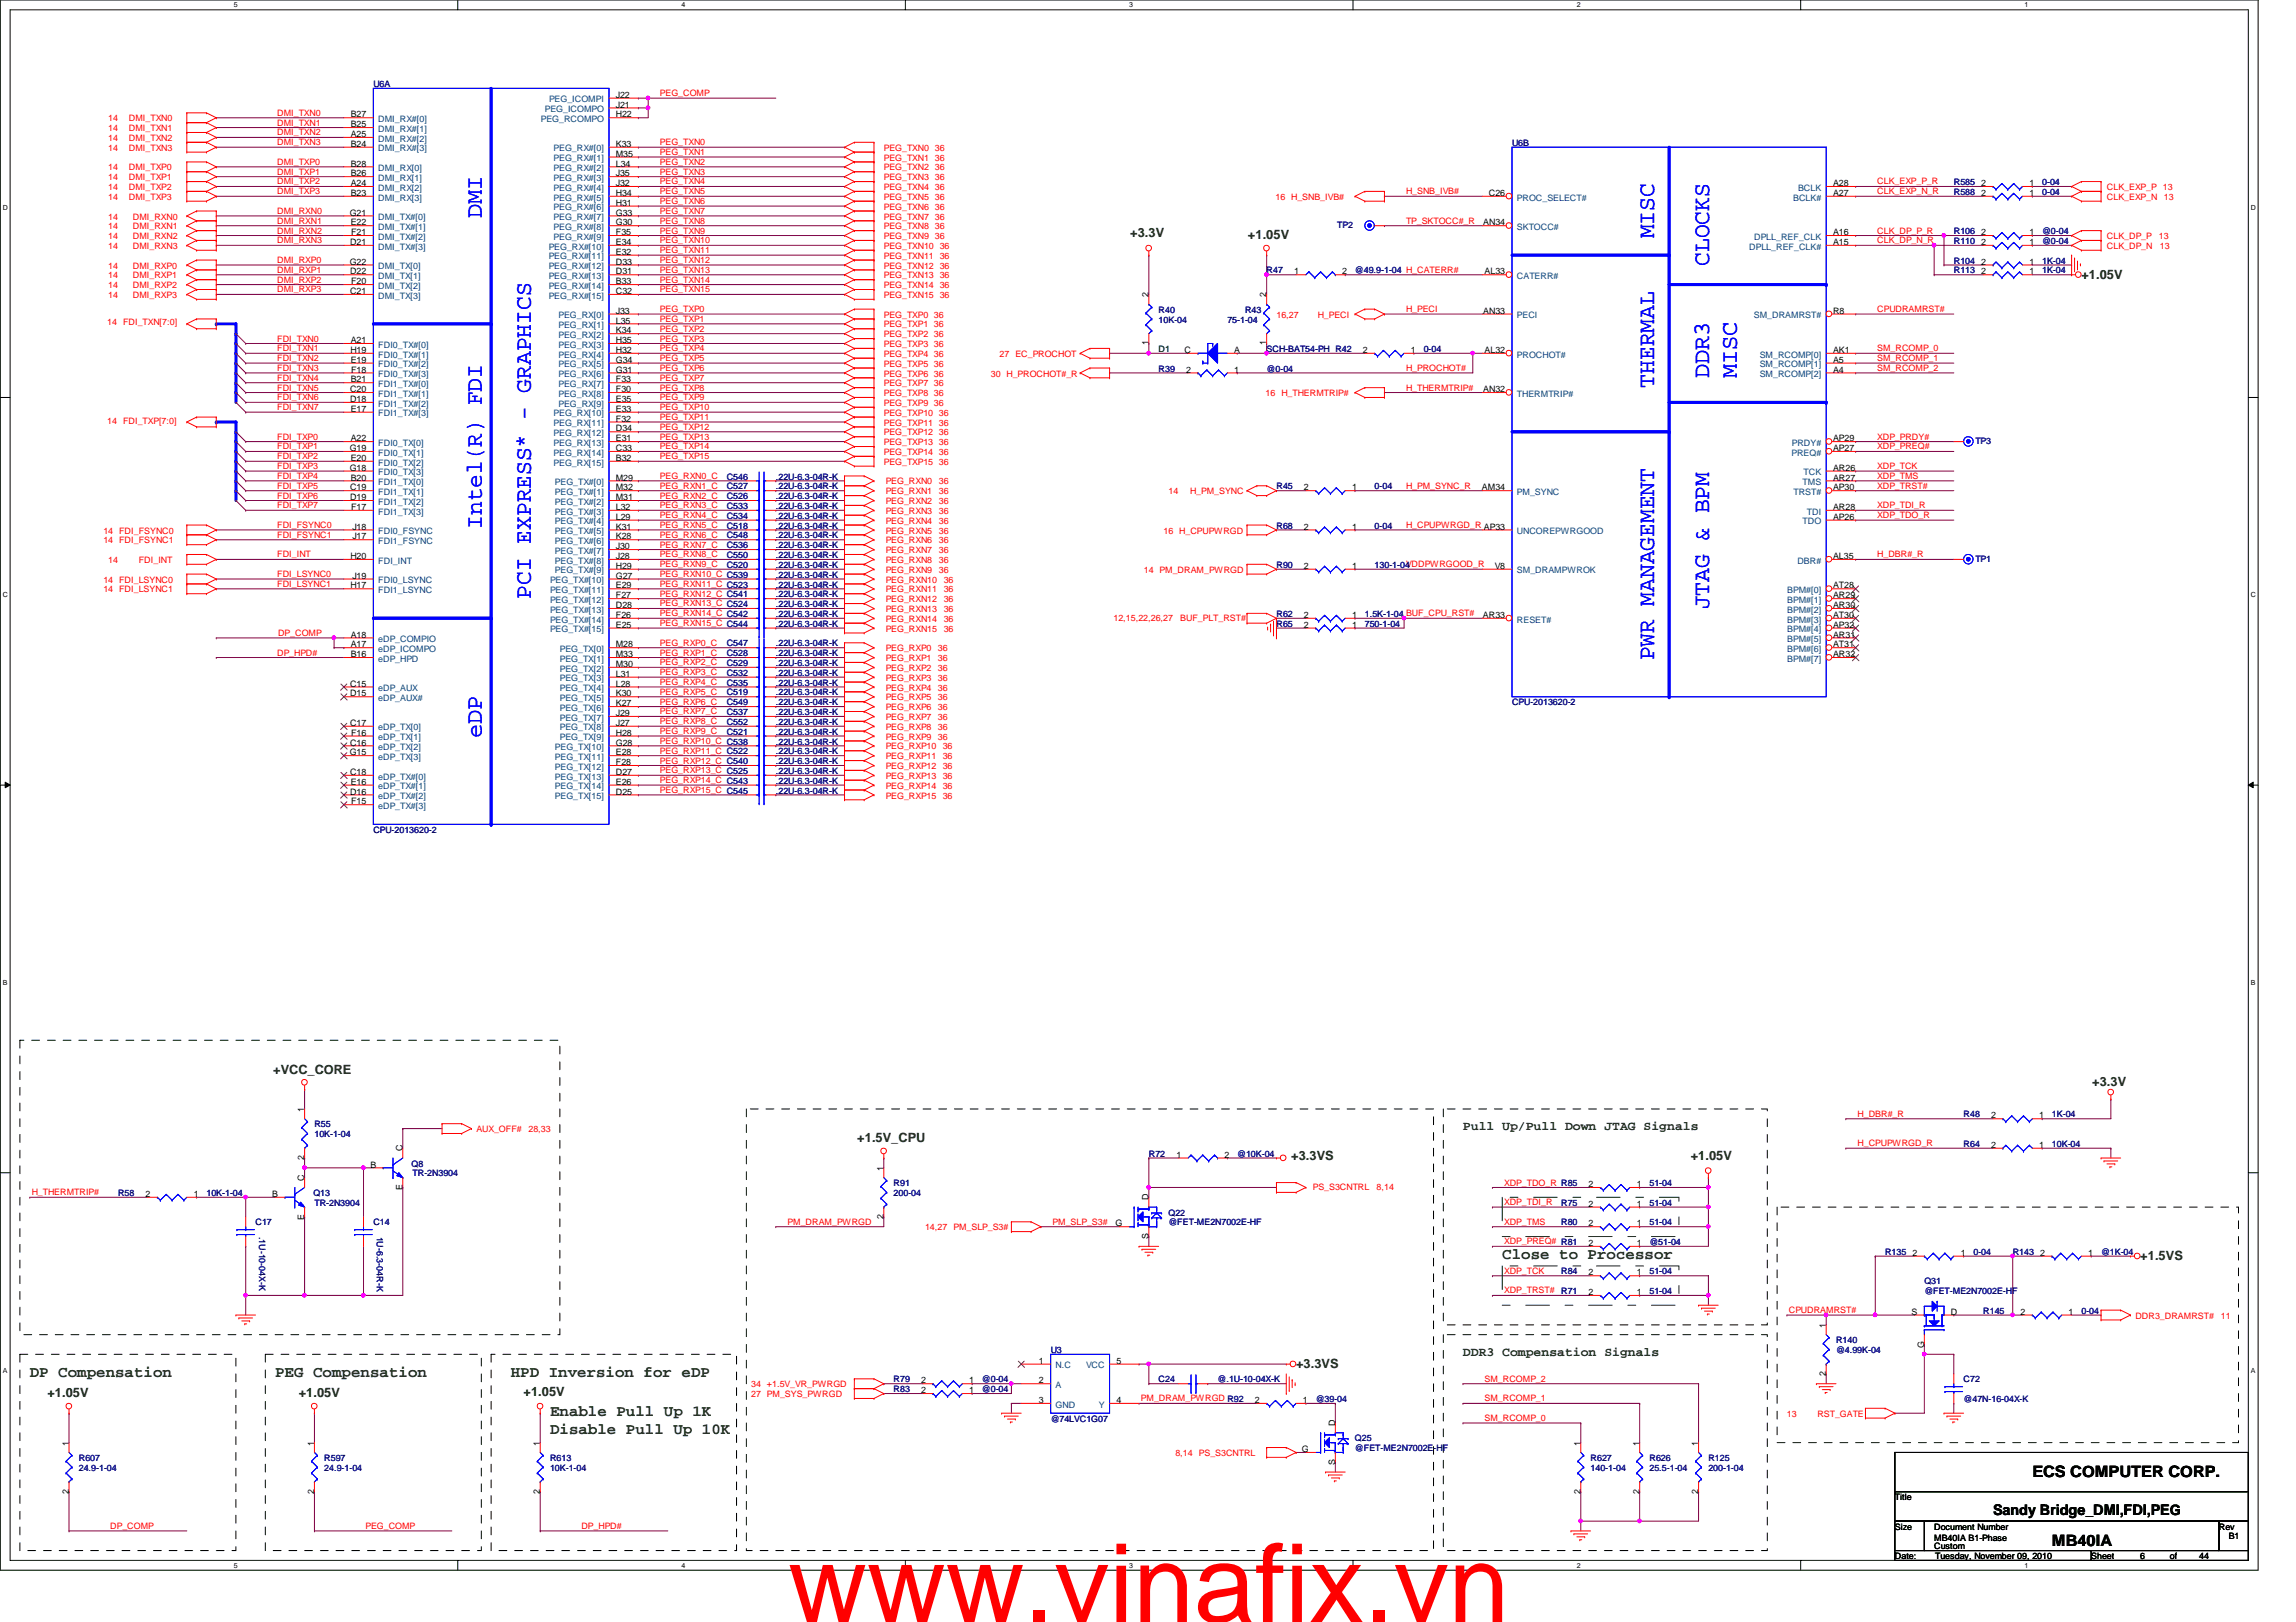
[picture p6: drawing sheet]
<svg xmlns="http://www.w3.org/2000/svg" width="297mm" height="210mm" viewBox="0 0 297 210" stroke-linecap="round" stroke-linejoin="round" font-family="sans-serif">
<defs><g id="words">
<text font-size="14.1" fill="#f00" x="102" y="209.9">www.vinafix.vn</text>
<g font-size="3" fill="#00f">
<text x="62.4" y="28.2" transform="rotate(-90 62.4 28.2)">DMI</text>
<text x="214" y="30.9" transform="rotate(-90 214 30.9)">MISC</text>
<text x="221.1" y="34.4" transform="rotate(-90 221.1 34.4)">CLOCKS</text>
<text x="214" y="50.2" transform="rotate(-90 214 50.2)">THERMAL</text>
<text x="221.1" y="48.9" transform="rotate(-90 221.1 48.9)">DDR3</text>
<text x="224.7" y="48.9" transform="rotate(-90 224.7 48.9)">MISC</text>
<text x="62.4" y="68.5" transform="rotate(-90 62.4 68.5)">Intel(R) FDI</text>
<text x="68.7" y="77.5" transform="rotate(-90 68.7 77.5)">PCI EXPRESS* - GRAPHICS</text>
<text x="221.1" y="78.9" transform="rotate(-90 221.1 78.9)">JTAG &amp; BPM</text>
<text x="214" y="85.5" transform="rotate(-90 214 85.5)">PWR MANAGEMENT</text>
<text x="62.4" y="95.5" transform="rotate(-90 62.4 95.5)">eDP</text>
</g>
<g font-size="2" fill="#004000">
<text x="194.3" y="163">Close to Processor</text>
<text x="3.8" y="178.2">DP Compensation</text>
<text x="35.6" y="178.2">PEG Compensation</text>
<text x="66.1" y="178.2">HPD Inversion for eDP</text>
<text x="71.2" y="183.3">Enable Pull Up 1K</text>
<text x="71.2" y="185.6">Disable Pull Up 10K</text>
</g>
<g font-size="2">
<text x="262.9" y="191.1">ECS COMPUTER CORP.</text>
<text x="265.5" y="200">MB40IA</text>
</g>
<text font-size="1.9" x="257.8" y="196.1">Sandy Bridge_DMI,FDI,PEG</text>
<g font-size="1.7" fill="#004000">
<text x="146.2" y="30.7">+3.3V</text>
<text x="161.5" y="31">+1.05V</text>
<text x="269.3" y="36.1">+1.05V</text>
<text x="35.3" y="138.9">+VCC_CORE</text>
<text x="270.7" y="140.6">+3.3V</text>
<text x="110.9" y="147.8">+1.5V_CPU</text>
<text x="189.3" y="146.2">Pull Up/Pull Down JTAG Signals</text>
<text x="167" y="150.1">+3.3VS</text>
<text x="218.7" y="150.1">+1.05V</text>
<text x="276.9" y="163.1">+1.5VS</text>
<text x="167.7" y="177">+3.3VS</text>
<text x="189.3" y="175.4">DDR3 Compensation Signals</text>
<text x="6.1" y="180.8">+1.05V</text>
<text x="38.6" y="180.7">+1.05V</text>
<text x="67.7" y="180.6">+1.05V</text>
</g>
<g font-size="1.1" fill="#000080">
<text x="48.3" y="11.3">U6A</text>
<text x="195.6" y="18.9">U6B</text>
<text x="252.8" y="24">R585</text>
<text x="264.2" y="24">0-04</text>
<text x="173" y="29.5">TP2</text>
<text x="252.8" y="25.2">R588</text>
<text x="264.2" y="25.2">0-04</text>
<text x="163.9" y="35.4">R47</text>
<text x="175.3" y="35.4">@49.9-1-04 H_CATERR#</text>
<text x="252.8" y="35.4">R113</text>
<text x="252.8" y="30.3">R106</text>
<text x="252.8" y="31.6">R110</text>
<text x="252.8" y="34.1">R104</text>
<text x="264.2" y="35.4">1K-04</text>
<text x="264.2" y="30.3">@0-04</text>
<text x="264.2" y="31.6">@0-04</text>
<text x="264.2" y="34.1">1K-04</text>
<text x="149.9" y="40.5">R40</text>
<text x="149.9" y="41.7">10K-04</text>
<text x="158.8" y="41.7">75-1-04</text>
<text x="161.1" y="40.5">R43</text>
<text x="163.9" y="45.6">SCH-BAT54-PH R42</text>
<text x="184.2" y="45.6">0-04</text>
<text x="149.9" y="48.1">R39</text>
<text x="163.9" y="48.1">@0-04</text>
<text x="255.6" y="57.5">TP3</text>
<text x="94" y="65.9">C533</text>
<text x="94" y="64.6">C526</text>
<text x="94" y="62.1">C546</text>
<text x="94" y="63.3">C527</text>
<text x="100.4" y="65.9">.22U-6.3-04R-K</text>
<text x="100.4" y="64.6">.22U-6.3-04R-K</text>
<text x="100.4" y="62.1">.22U-6.3-04R-K</text>
<text x="100.4" y="63.3">.22U-6.3-04R-K</text>
<text x="165.1" y="63.3">R45</text>
<text x="177.8" y="63.3">0-04</text>
<text x="94" y="68.4">C518</text>
<text x="94" y="67.1">C534</text>
<text x="94" y="69.7">C548</text>
<text x="94" y="71">C536</text>
<text x="100.4" y="68.4">.22U-6.3-04R-K</text>
<text x="100.4" y="67.1">.22U-6.3-04R-K</text>
<text x="100.4" y="69.7">.22U-6.3-04R-K</text>
<text x="100.4" y="71">.22U-6.3-04R-K</text>
<text x="165.1" y="68.4">R68</text>
<text x="177.8" y="68.4">0-04</text>
<text x="94" y="72.2">C550</text>
<text x="94" y="73.5">C520</text>
<text x="100.4" y="74.8">.22U-6.3-04R-K</text>
<text x="100.4" y="72.2">.22U-6.3-04R-K</text>
<text x="100.4" y="73.5">.22U-6.3-04R-K</text>
<text x="100.4" y="76">.22U-6.3-04R-K</text>
<text x="100.4" y="77.3">.22U-6.3-04R-K</text>
<text x="165.1" y="73.5">R90</text>
<text x="177.8" y="73.5">130-1-04VDDPWRGOOD_R</text>
<text x="255.6" y="72.7">TP1</text>
<text x="94" y="83.7">C547</text>
<text x="100.4" y="79.8">.22U-6.3-04R-K</text>
<text x="100.4" y="78.6">.22U-6.3-04R-K</text>
<text x="100.4" y="81.1">.22U-6.3-04R-K</text>
<text x="100.4" y="83.7">.22U-6.3-04R-K</text>
<text x="165.1" y="79.8">R62</text>
<text x="165.1" y="81.1">R65</text>
<text x="176.6" y="79.8">1.5K-1-04 BUF_CPU_RST#</text>
<text x="176.6" y="81.1">750-1-04</text>
<text x="94" y="88.7">C535</text>
<text x="94" y="87.5">C532</text>
<text x="94" y="86.2">C529</text>
<text x="94" y="84.9">C528</text>
<text x="100.4" y="88.7">.22U-6.3-04R-K</text>
<text x="100.4" y="87.5">.22U-6.3-04R-K</text>
<text x="100.4" y="86.2">.22U-6.3-04R-K</text>
<text x="100.4" y="84.9">.22U-6.3-04R-K</text>
<text x="94" y="95.1">C521</text>
<text x="94" y="91.3">C549</text>
<text x="94" y="93.8">C552</text>
<text x="94" y="90">C519</text>
<text x="94" y="92.5">C537</text>
<text x="100.4" y="95.1">.22U-6.3-04R-K</text>
<text x="100.4" y="91.3">.22U-6.3-04R-K</text>
<text x="100.4" y="93.8">.22U-6.3-04R-K</text>
<text x="100.4" y="90">.22U-6.3-04R-K</text>
<text x="100.4" y="92.5">.22U-6.3-04R-K</text>
<text x="195.6" y="91.3">CPU-2013620-2</text>
<text x="100.4" y="98.9">.22U-6.3-04R-K</text>
<text x="100.4" y="96.4">.22U-6.3-04R-K</text>
<text x="100.4" y="101.4">.22U-6.3-04R-K</text>
<text x="100.4" y="97.6">.22U-6.3-04R-K</text>
<text x="100.4" y="100.2">.22U-6.3-04R-K</text>
<text x="48.3" y="107.8">CPU-2013620-2</text>
<text x="100.4" y="102.7">.22U-6.3-04R-K</text>
<text x="40.7" y="145.9">R55</text>
<text x="40.7" y="147.2">10K-1-04</text>
<text x="148.6" y="149.7">R72</text>
<text x="160.1" y="149.7">@10K-04</text>
<text x="254" y="148.4">R64</text>
<text x="254" y="144.6">R48</text>
<text x="265.5" y="148.4">10K-04</text>
<text x="265.5" y="144.6">1K-04</text>
<text x="15.3" y="154.8">R58</text>
<text x="26.7" y="154.8">10K-1-04</text>
<text x="40.6" y="154.8">Q13</text>
<text x="53.3" y="151">Q8</text>
<text x="53.4" y="152.2">TR-2N3904</text>
<text x="115.6" y="153.5">R91</text>
<text x="115.6" y="154.8">200-04</text>
<text x="213.4" y="153.5">51-04</text>
<text x="33.1" y="158.6">C17</text>
<text x="33.5" y="160" transform="rotate(90 33.5 160)">.1U-10-04X-K</text>
<text x="40.7" y="156">TR-2N3904</text>
<text x="48.3" y="158.6">C14</text>
<text x="48.8" y="160" transform="rotate(90 48.8 160)">1U-6.3-04R-K</text>
<text x="151.2" y="157.3">Q22</text>
<text x="151.2" y="158.6">@FET-ME2N7002E-HF</text>
<text x="202" y="156">R75</text>
<text x="202" y="158.6">R80</text>
<text x="213.4" y="156">51-04</text>
<text x="213.4" y="158.6">51-04</text>
<text x="213.4" y="161.1">@51-04</text>
<text x="202" y="164.9">R84</text>
<text x="202" y="167.5">R71</text>
<text x="213.4" y="164.9">51-04</text>
<text x="213.4" y="167.5">51-04</text>
<text x="243.9" y="162.4">R135</text>
<text x="249" y="166.2">Q31</text>
<text x="249" y="167.5">@FET-ME2N7002E-HF</text>
<text x="255.3" y="162.4">0-04</text>
<text x="260.4" y="162.4">R143</text>
<text x="271.8" y="162.4">@1K-04</text>
<text x="237.5" y="173.8">R140</text>
<text x="256.6" y="170">R145</text>
<text x="269.3" y="170">0-04</text>
<text x="115.6" y="178.9">R79</text>
<text x="127" y="178.9">@0-04</text>
<text x="135.9" y="175.1">U3</text>
<text x="149.9" y="178.9">C24</text>
<text x="157.5" y="178.9">@.1U-10-04X-K</text>
<text x="237.5" y="175.1">@4.99K-04</text>
<text x="254" y="178.9">C72</text>
<text x="115.6" y="180.2">R83</text>
<text x="127" y="180.2">@0-04</text>
<text x="135.9" y="184">@74LVC1G07</text>
<text x="170.2" y="181.4">@39-04</text>
<text x="254" y="181.4">@47N-16-04X-K</text>
<text x="10.2" y="189.1">R607</text>
<text x="10.2" y="190.3">24.9-1-04</text>
<text x="41.9" y="189.1">R597</text>
<text x="41.9" y="190.3">24.9-1-04</text>
<text x="71.2" y="189.1">R613</text>
<text x="71.2" y="190.3">10K-1-04</text>
<text x="175.3" y="186.5">Q25</text>
<text x="175.3" y="187.8">@FET-ME2N7002E-HF</text>
<text x="205.8" y="189.1">R627</text>
<text x="205.8" y="190.3">140-1-04</text>
<text x="213.4" y="189.1">R626</text>
<text x="213.4" y="190.3">25.5-1-04</text>
<text x="221" y="189.1">R125</text>
<text x="221" y="190.3">200-1-04</text>
</g>
<g font-size="1.1" fill="#f00">
<text x="14" y="15.7">14</text>
<text x="14" y="17">14</text>
<text x="16.7" y="15.7">DMI_TXN0</text>
<text x="16.7" y="17">DMI_TXN1</text>
<text x="35.9" y="15">DMI_TXN0</text>
<text x="35.9" y="16.3">DMI_TXN1</text>
<text x="35.9" y="17.5">DMI_TXN2</text>
<text x="85.4" y="12.4">PEG_COMP</text>
<text x="14" y="22.1">14</text>
<text x="14" y="23.3">14</text>
<text x="14" y="18.2">14</text>
<text x="14" y="19.5">14</text>
<text x="16.7" y="22.1">DMI_TXP0</text>
<text x="16.7" y="23.3">DMI_TXP1</text>
<text x="16.7" y="18.2">DMI_TXN2</text>
<text x="16.7" y="19.5">DMI_TXN3</text>
<text x="35.9" y="23.9">DMI_TXP2</text>
<text x="35.9" y="21.3">DMI_TXP0</text>
<text x="35.9" y="22.6">DMI_TXP1</text>
<text x="35.9" y="18.8">DMI_TXN3</text>
<text x="85.4" y="23.9">PEG_TXN4</text>
<text x="85.4" y="18.8">PEG_TXN0</text>
<text x="85.4" y="20.1">PEG_TXN1</text>
<text x="85.4" y="21.3">PEG_TXN2</text>
<text x="85.4" y="22.6">PEG_TXN3</text>
<text x="114.3" y="19.5">PEG_TXN0 36</text>
<text x="114.3" y="20.8">PEG_TXN1 36</text>
<text x="114.3" y="22.1">PEG_TXN2 36</text>
<text x="114.3" y="23.3">PEG_TXN3 36</text>
<text x="242.9" y="23.9">CLK_EXP_P_R</text>
<text x="14" y="24.6">14</text>
<text x="14" y="25.9">14</text>
<text x="14" y="28.4">14</text>
<text x="14" y="29.7">14</text>
<text x="16.7" y="24.6">DMI_TXP2</text>
<text x="16.7" y="25.9">DMI_TXP3</text>
<text x="17.2" y="28.4">DMI_RXN0</text>
<text x="17.2" y="29.7">DMI_RXN1</text>
<text x="35.9" y="25.1">DMI_TXP3</text>
<text x="35.9" y="27.7">DMI_RXN0</text>
<text x="35.9" y="29">DMI_RXN1</text>
<text x="85.4" y="25.1">PEG_TXN5</text>
<text x="85.4" y="26.4">PEG_TXN6</text>
<text x="85.4" y="27.7">PEG_TXN7</text>
<text x="85.4" y="29">PEG_TXN8</text>
<text x="114.3" y="24.6">PEG_TXN4 36</text>
<text x="114.3" y="25.9">PEG_TXN5 36</text>
<text x="114.3" y="27.1">PEG_TXN6 36</text>
<text x="114.3" y="28.4">PEG_TXN7 36</text>
<text x="114.3" y="29.7">PEG_TXN8 36</text>
<text x="165" y="25.9">16 H_SNB_IVB#</text>
<text x="181.9" y="29">TP_SKTOCC#_R</text>
<text x="181.9" y="25.1">H_SNB_IVB#</text>
<text x="242.9" y="25.1">CLK_EXP_N_R</text>
<text x="272.6" y="24.6">CLK_EXP_P 13</text>
<text x="272.6" y="25.9">CLK_EXP_N</text>
<text x="279.9" y="25.9">13</text>
<text x="14" y="30.9">14</text>
<text x="14" y="32.2">14</text>
<text x="14" y="34.8">14</text>
<text x="17.2" y="30.9">DMI_RXN2</text>
<text x="17.2" y="32.2">DMI_RXN3</text>
<text x="17.2" y="34.8">DMI_RXP0</text>
<text x="35.9" y="30.2">DMI_RXN2</text>
<text x="35.9" y="31.5">DMI_RXN3</text>
<text x="35.9" y="34">DMI_RXP0</text>
<text x="35.9" y="35.3">DMI_RXP1</text>
<text x="85.4" y="30.2">PEG_TXN9</text>
<text x="85.4" y="31.5">PEG_TXN10</text>
<text x="85.4" y="32.8">PEG_TXN11</text>
<text x="85.4" y="34">PEG_TXN12</text>
<text x="85.4" y="35.3">PEG_TXN13</text>
<text x="114.3" y="30.9">PEG_TXN9 36</text>
<text x="114.3" y="32.2">PEG_TXN10 36</text>
<text x="114.3" y="33.5">PEG_TXN11 36</text>
<text x="114.3" y="34.8">PEG_TXN12 36</text>
<text x="242.9" y="30.2">CLK_DP_P_R</text>
<text x="242.9" y="31.5">CLK_DP_N_R</text>
<text x="272.6" y="30.9">CLK_DP_P</text>
<text x="272.6" y="32.2">CLK_DP_N</text>
<text x="279.3" y="30.9">13</text>
<text x="279.4" y="32.2">13</text>
<text x="14" y="36">14</text>
<text x="14" y="37.3">14</text>
<text x="14" y="38.6">14</text>
<text x="17.2" y="36">DMI_RXP1</text>
<text x="17.2" y="37.3">DMI_RXP2</text>
<text x="17.2" y="38.6">DMI_RXP3</text>
<text x="35.9" y="36.6">DMI_RXP2</text>
<text x="35.9" y="37.8">DMI_RXP3</text>
<text x="85.4" y="36.6">PEG_TXN14</text>
<text x="85.4" y="37.8">PEG_TXN15</text>
<text x="85.4" y="40.4">PEG_TXP0</text>
<text x="85.4" y="41.7">PEG_TXP1</text>
<text x="114.3" y="36">PEG_TXN13 36</text>
<text x="114.3" y="37.3">PEG_TXN14 36</text>
<text x="114.3" y="38.6">PEG_TXN15 36</text>
<text x="114.3" y="41.1">PEG_TXP0 36</text>
<text x="165.1" y="41.1">16,27</text>
<text x="170.5" y="41.1">H_PECI</text>
<text x="181.9" y="40.4">H_PECI</text>
<text x="242.9" y="40.4">CPUDRAMRST#</text>
<text x="13.9" y="42.1">14 FDI_TXN[7:0]</text>
<text x="35.9" y="44.2">FDI_TXN0</text>
<text x="35.9" y="45.5">FDI_TXN1</text>
<text x="35.9" y="46.7">FDI_TXN2</text>
<text x="85.4" y="42.9">PEG_TXP2</text>
<text x="85.4" y="44.2">PEG_TXP3</text>
<text x="85.4" y="45.5">PEG_TXP4</text>
<text x="85.4" y="46.7">PEG_TXP5</text>
<text x="114.3" y="42.4">PEG_TXP1 36</text>
<text x="114.3" y="43.6">PEG_TXP2 36</text>
<text x="114.3" y="44.9">PEG_TXP3 36</text>
<text x="114.3" y="46.2">PEG_TXP4 36</text>
<text x="114.3" y="47.5">PEG_TXP5 36</text>
<text x="129.3" y="46.2">27 EC_PROCHOT</text>
<text x="242.9" y="46.7">SM_RCOMP_1</text>
<text x="242.9" y="45.5">SM_RCOMP_0</text>
<text x="35.9" y="48">FDI_TXN3</text>
<text x="35.9" y="49.3">FDI_TXN4</text>
<text x="35.9" y="50.5">FDI_TXN5</text>
<text x="35.9" y="51.8">FDI_TXN6</text>
<text x="35.9" y="53.1">FDI_TXN7</text>
<text x="85.4" y="48">PEG_TXP6</text>
<text x="85.4" y="49.3">PEG_TXP7</text>
<text x="85.4" y="50.5">PEG_TXP8</text>
<text x="85.4" y="51.8">PEG_TXP9</text>
<text x="85.4" y="53.1">PEG_TXP10</text>
<text x="114.3" y="48.7">PEG_TXP6 36</text>
<text x="114.3" y="50">PEG_TXP7 36</text>
<text x="114.3" y="51.3">PEG_TXP8 36</text>
<text x="114.3" y="52.5">PEG_TXP9 36</text>
<text x="114.3" y="53.8">PEG_TXP10 36</text>
<text x="128.2" y="48.7">30 H_PROCHOT#_R</text>
<text x="163.7" y="51.3">16 H_THERMTRIP#</text>
<text x="181.9" y="50.5">H_THERMTRIP#</text>
<text x="181.9" y="48">H_PROCHOT#</text>
<text x="242.9" y="48">SM_RCOMP_2</text>
<text x="13.9" y="54.8">14 FDI_TXP[7:0]</text>
<text x="35.9" y="56.9">FDI_TXP0</text>
<text x="35.9" y="58.2">FDI_TXP1</text>
<text x="35.9" y="59.4">FDI_TXP2</text>
<text x="85.4" y="54.4">PEG_TXP11</text>
<text x="85.4" y="55.6">PEG_TXP12</text>
<text x="85.4" y="56.9">PEG_TXP13</text>
<text x="85.4" y="58.2">PEG_TXP14</text>
<text x="85.4" y="59.4">PEG_TXP15</text>
<text x="114.3" y="55.1">PEG_TXP11 36</text>
<text x="114.3" y="56.3">PEG_TXP12 36</text>
<text x="114.3" y="57.6">PEG_TXP13 36</text>
<text x="114.3" y="58.9">PEG_TXP14 36</text>
<text x="242.9" y="56.9">XDP_PRDY#</text>
<text x="242.9" y="58.2">XDP_PREQ#</text>
<text x="35.9" y="60.7">FDI_TXP3</text>
<text x="35.9" y="62">FDI_TXP4</text>
<text x="35.9" y="63.2">FDI_TXP5</text>
<text x="35.9" y="64.5">FDI_TXP6</text>
<text x="35.9" y="65.8">FDI_TXP7</text>
<text x="85.4" y="62">PEG_RXN0_C</text>
<text x="85.4" y="63.2">PEG_RXN1_C</text>
<text x="85.4" y="64.5">PEG_RXN2_C</text>
<text x="85.4" y="65.8">PEG_RXN3_C</text>
<text x="114.3" y="60.2">PEG_TXP15 36</text>
<text x="114.6" y="64">PEG_RXN1</text>
<text x="114.6" y="65.2">PEG_RXN2</text>
<text x="114.6" y="62.7">PEG_RXN0</text>
<text x="121.5" y="64">36</text>
<text x="121.5" y="65.2">36</text>
<text x="121.5" y="62.7">36</text>
<text x="151.2" y="64">14</text>
<text x="154" y="64">H_PM_SYNC</text>
<text x="181.9" y="63.2">H_PM_SYNC_R</text>
<text x="242.9" y="62">XDP_TMS</text>
<text x="242.9" y="63.2">XDP_TRST#</text>
<text x="242.9" y="60.7">XDP_TCK</text>
<text x="242.9" y="65.8">XDP_TDI_R</text>
<text x="13.4" y="69">14 FDI_FSYNC0</text>
<text x="13.4" y="70.3">14 FDI_FSYNC1</text>
<text x="35.9" y="68.3">FDI_FSYNC0</text>
<text x="35.9" y="69.6">FDI_FSYNC1</text>
<text x="85.4" y="67.1">PEG_RXN4_C</text>
<text x="85.4" y="68.3">PEG_RXN5_C</text>
<text x="85.4" y="69.6">PEG_RXN6_C</text>
<text x="85.4" y="70.9">PEG_RXN7_C</text>
<text x="114.6" y="67.8">PEG_RXN4</text>
<text x="114.6" y="69">PEG_RXN5</text>
<text x="114.6" y="71.6">PEG_RXN7</text>
<text x="114.6" y="70.3">PEG_RXN6</text>
<text x="114.6" y="66.5">PEG_RXN3</text>
<text x="121.5" y="67.8">36</text>
<text x="121.5" y="69">36</text>
<text x="121.5" y="71.6">36</text>
<text x="121.5" y="70.3">36</text>
<text x="121.5" y="66.5">36</text>
<text x="150.5" y="69">16 H_CPUPWRGD</text>
<text x="181.9" y="68.3">H_CPUPWRGD_R AP33</text>
<text x="242.9" y="67.1">XDP_TDO_R</text>
<text x="13.4" y="75.4">14 FDI_LSYNC0</text>
<text x="13.4" y="76.7">14 FDI_LSYNC1</text>
<text x="14" y="72.9">14</text>
<text x="17.9" y="72.9">FDI_INT</text>
<text x="35.9" y="72.1">FDI_INT</text>
<text x="35.9" y="74.7">FDI_LSYNC0</text>
<text x="35.9" y="75.9">FDI_LSYNC1</text>
<text x="85.4" y="72.1">PEG_RXN8_C</text>
<text x="85.4" y="73.4">PEG_RXN9_C</text>
<text x="85.4" y="74.7">PEG_RXN10_C C539</text>
<text x="85.4" y="75.9">PEG_RXN11_C C523</text>
<text x="85.4" y="77.2">PEG_RXN12_C C541</text>
<text x="114.6" y="75.4">PEG_RXN10</text>
<text x="114.6" y="76.7">PEG_RXN11</text>
<text x="114.6" y="72.9">PEG_RXN8</text>
<text x="114.6" y="74.1">PEG_RXN9</text>
<text x="114.6" y="77.9">PEG_RXN12</text>
<text x="121.5" y="72.9">36</text>
<text x="121.5" y="74.1">36</text>
<text x="122.1" y="75.4">36</text>
<text x="122.1" y="76.7">36</text>
<text x="122.1" y="77.9">36</text>
<text x="148" y="74.1">14 PM_DRAM_PWRGD</text>
<text x="242.9" y="72.1">H_DBR#_R</text>
<text x="36" y="82.3">DP_COMP</text>
<text x="85.4" y="78.5">PEG_RXN13_C C524</text>
<text x="85.4" y="79.8">PEG_RXN14_C C542</text>
<text x="85.4" y="81">PEG_RXN15_C C544</text>
<text x="85.4" y="83.6">PEG_RXP0_C</text>
<text x="114.6" y="80.5">PEG_RXN14</text>
<text x="114.6" y="81.7">PEG_RXN15</text>
<text x="114.6" y="79.2">PEG_RXN13</text>
<text x="122.1" y="80.5">36</text>
<text x="122.1" y="81.7">36</text>
<text x="122.1" y="79.2">36</text>
<text x="144.1" y="80.3">12,15,22,26,27</text>
<text x="152.7" y="80.3">BUF_PLT_RST#</text>
<text x="35.9" y="84.8">DP_HPD#</text>
<text x="85.4" y="84.8">PEG_RXP1_C</text>
<text x="85.4" y="86.1">PEG_RXP2_C</text>
<text x="85.4" y="87.4">PEG_RXP3_C</text>
<text x="85.4" y="88.6">PEG_RXP4_C</text>
<text x="85.4" y="89.9">PEG_RXP5_C</text>
<text x="114.6" y="89.4">PEG_RXP4 36</text>
<text x="114.6" y="85.6">PEG_RXP1 36</text>
<text x="114.6" y="86.8">PEG_RXP2 36</text>
<text x="114.6" y="84.3">PEG_RXP0 36</text>
<text x="114.6" y="88.1">PEG_RXP3 36</text>
<text x="85.4" y="91.2">PEG_RXP6_C</text>
<text x="85.4" y="92.5">PEG_RXP7_C</text>
<text x="85.4" y="93.7">PEG_RXP8_C</text>
<text x="85.4" y="95">PEG_RXP9_C</text>
<text x="114.6" y="90.6">PEG_RXP5 36</text>
<text x="114.6" y="93.2">PEG_RXP7 36</text>
<text x="114.6" y="94.4">PEG_RXP8 36</text>
<text x="114.6" y="91.9">PEG_RXP6 36</text>
<text x="114.6" y="95.7">PEG_RXP9 36</text>
<text x="85.4" y="96.3">PEG_RXP10_C C538</text>
<text x="85.4" y="97.5">PEG_RXP11_C C522</text>
<text x="85.4" y="98.8">PEG_RXP12_C C540</text>
<text x="85.4" y="100.1">PEG_RXP13_C C525</text>
<text x="85.4" y="101.3">PEG_RXP14_C C543</text>
<text x="114.6" y="97">PEG_RXP10 36</text>
<text x="114.6" y="98.3">PEG_RXP11 36</text>
<text x="114.6" y="99.5">PEG_RXP12 36</text>
<text x="114.6" y="100.8">PEG_RXP13 36</text>
<text x="85.4" y="102.6">PEG_RXP15_C C545</text>
<text x="114.6" y="102.1">PEG_RXP14 36</text>
<text x="114.6" y="103.3">PEG_RXP15 36</text>
<text x="61.6" y="146.5">AUX_OFF#</text>
<text x="68.4" y="146.5">28,33</text>
<text x="240.3" y="144.5">H_DBR#_R</text>
<text x="240.3" y="148.3">H_CPUPWRGD_R</text>
<text x="4.1" y="154.7">H_THERMTRIP#</text>
<text x="169.8" y="154">PS_S3CNTRL</text>
<text x="178.1" y="154">8,14</text>
<text x="194.6" y="153.4">XDP_TDO_R R85</text>
<text x="194.6" y="156">XDP_TDI_R</text>
<text x="101.9" y="158.5">PM_DRAM_PWRGD</text>
<text x="119.7" y="159.2">14,27 PM_SLP_S3#</text>
<text x="136.2" y="158.5">PM_SLP_S3#</text>
<text x="194.6" y="161">XDP_PREQ# R81</text>
<text x="194.6" y="158.5">XDP_TMS</text>
<text x="194.6" y="167.4">XDP_TRST#</text>
<text x="194.6" y="164.8">XDP_TCK</text>
<text x="231.4" y="169.9">CPUDRAMRST#</text>
<text x="276.3" y="170.6">DDR3_DRAMRST#</text>
<text x="287.3" y="170.6">11</text>
<text x="97.2" y="179.5">34 +1.5V_VR_PWRGD</text>
<text x="192.1" y="178.8">SM_RCOMP_2</text>
<text x="97.2" y="180.8">27 PM_SYS_PWRGD</text>
<text x="147.6" y="181.4">PM_DRAM_PWRGD R92</text>
<text x="192.1" y="181.4">SM_RCOMP_1</text>
<text x="192.1" y="183.9">SM_RCOMP_0</text>
<text x="231.2" y="183.3">13</text>
<text x="235.1" y="183.3">RST_GATE</text>
<text x="152.1" y="188.4">8,14 PS_S3CNTRL</text>
<text x="14.3" y="197.9">DP_COMP</text>
<text x="47.3" y="197.9">PEG_COMP</text>
<text x="75.2" y="197.9">DP_HPD#</text>
</g>
<g font-size="1.1">
<text x="45.4" y="15.2">B27</text>
<text x="45.4" y="16.5">B25</text>
<text x="45.4" y="17.7">A25</text>
<text x="79.7" y="12.7">J22</text>
<text x="79.7" y="13.9">J21</text>
<text x="79.7" y="15.2">H22</text>
<text x="45.4" y="19">B24</text>
<text x="45.4" y="21.5">B28</text>
<text x="45.4" y="22.8">B26</text>
<text x="79.7" y="19">K33</text>
<text x="79.7" y="20.3">M35</text>
<text x="79.7" y="21.5">L34</text>
<text x="79.7" y="22.8">J35</text>
<text x="45.3" y="27.9">G21</text>
<text x="45.4" y="24.1">A24</text>
<text x="45.4" y="25.4">B23</text>
<text x="45.4" y="29.2">E22</text>
<text x="79.7" y="24.1">J32</text>
<text x="79.7" y="25.4">H34</text>
<text x="79.7" y="26.6">H31</text>
<text x="79.7" y="27.9">G33</text>
<text x="79.7" y="29.2">G30</text>
<text x="191.9" y="29.2">AN34</text>
<text x="192.6" y="25.4">C26</text>
<text x="237.1" y="25.4">A27</text>
<text x="237.1" y="24.1">A28</text>
<text x="256.3" y="25.4">2</text>
<text x="256.3" y="24.1">2</text>
<text x="262.5" y="25.4">1</text>
<text x="262.5" y="24.1">1</text>
<text x="45.3" y="34.2">G22</text>
<text x="45.3" y="31.7">D21</text>
<text x="45.3" y="35.5">D22</text>
<text x="45.4" y="30.4">F21</text>
<text x="79.7" y="30.4">F35</text>
<text x="79.7" y="31.7">E34</text>
<text x="79.7" y="33">E32</text>
<text x="79.7" y="34.2">D33</text>
<text x="79.7" y="35.5">D31</text>
<text x="167.4" y="35.5">1</text>
<text x="173.6" y="35.5">2</text>
<text x="192.1" y="35.5">AL33</text>
<text x="237.1" y="31.7">A15</text>
<text x="237.1" y="30.4">A16</text>
<text x="256.3" y="35.5">2</text>
<text x="256.3" y="30.4">2</text>
<text x="256.3" y="31.7">2</text>
<text x="256.3" y="34.2">2</text>
<text x="262.5" y="35.5">1</text>
<text x="262.5" y="30.4">1</text>
<text x="262.5" y="31.7">1</text>
<text x="262.5" y="34.2">1</text>
<text x="45.3" y="38.1">C21</text>
<text x="45.4" y="36.8">F20</text>
<text x="79.7" y="36.8">B33</text>
<text x="79.7" y="38.1">C32</text>
<text x="79.7" y="40.6">J33</text>
<text x="79.7" y="41.9">L35</text>
<text x="148.6" y="38.5" transform="rotate(-90 148.6 38.5)">2</text>
<text x="163.8" y="38.5" transform="rotate(-90 163.8 38.5)">2</text>
<text x="191.9" y="40.6">AN33</text>
<text x="237.1" y="40.6">R8</text>
<text x="45.3" y="45.7">H19</text>
<text x="45.4" y="44.4">A21</text>
<text x="45.4" y="46.9">E19</text>
<text x="79.7" y="43.1">K34</text>
<text x="79.7" y="44.4">H35</text>
<text x="79.7" y="45.7">H32</text>
<text x="79.7" y="46.9">G34</text>
<text x="148.6" y="44.7" transform="rotate(-90 148.6 44.7)">1</text>
<text x="153.2" y="45.7">C</text>
<text x="159.7" y="45.7">A</text>
<text x="163.8" y="44.7" transform="rotate(-90 163.8 44.7)">1</text>
<text x="176.3" y="45.7">2</text>
<text x="182.5" y="45.7">1</text>
<text x="192.1" y="45.7">AL32</text>
<text x="237.1" y="46.9">A5</text>
<text x="237.1" y="45.7">AK1</text>
<text x="45.3" y="50.8">C20</text>
<text x="45.3" y="52">D18</text>
<text x="45.4" y="49.5">B21</text>
<text x="45.4" y="53.3">E17</text>
<text x="45.4" y="48.2">F18</text>
<text x="79.7" y="48.2">G31</text>
<text x="79.7" y="49.5">F33</text>
<text x="79.7" y="50.8">F30</text>
<text x="79.7" y="52">E35</text>
<text x="79.7" y="53.3">E33</text>
<text x="153.5" y="48.2">2</text>
<text x="159.7" y="48.2">1</text>
<text x="191.9" y="50.8">AN32</text>
<text x="237.1" y="48.2">A4</text>
<text x="45.3" y="58.4">G19</text>
<text x="45.4" y="57.1">A22</text>
<text x="45.4" y="59.6">E20</text>
<text x="79.7" y="54.6">F32</text>
<text x="79.7" y="55.8">D34</text>
<text x="79.7" y="57.1">E31</text>
<text x="79.7" y="58.4">C33</text>
<text x="79.7" y="59.6">B32</text>
<text x="237.1" y="57.1">AP29</text>
<text x="237.1" y="58.4">AP27</text>
<text x="45.3" y="60.9">G18</text>
<text x="45.3" y="63.5">C19</text>
<text x="45.3" y="64.7">D19</text>
<text x="45.4" y="62.2">B20</text>
<text x="45.4" y="66">F17</text>
<text x="79.7" y="62.2">M29</text>
<text x="79.7" y="63.5">M32</text>
<text x="79.7" y="64.7">M31</text>
<text x="79.7" y="66">L32</text>
<text x="168.7" y="63.5">2</text>
<text x="174.9" y="63.5">1</text>
<text x="191.7" y="63.5">AM34</text>
<text x="237.1" y="60.9">AR26</text>
<text x="237.1" y="62.2">AR27</text>
<text x="237.1" y="63.5">AP30</text>
<text x="237.1" y="66">AR28</text>
<text x="45.6" y="68.5">J18</text>
<text x="45.6" y="69.8">J17</text>
<text x="79.7" y="67.3">L29</text>
<text x="79.7" y="68.5">K31</text>
<text x="79.7" y="69.8">K28</text>
<text x="79.7" y="71.1">J30</text>
<text x="168.7" y="68.5">2</text>
<text x="174.9" y="68.5">1</text>
<text x="237.1" y="67.3">AP26</text>
<text x="45.3" y="72.3">H20</text>
<text x="45.3" y="76.2">H17</text>
<text x="45.6" y="74.9">J19</text>
<text x="79.7" y="72.3">J28</text>
<text x="79.7" y="73.6">H29</text>
<text x="79.7" y="74.9">G27</text>
<text x="79.7" y="76.2">E29</text>
<text x="79.7" y="77.4">F27</text>
<text x="168.7" y="73.6">2</text>
<text x="174.9" y="73.6">1</text>
<text x="193.4" y="73.6">V8</text>
<text x="237.1" y="72.3">AL35</text>
<text x="237.1" y="76.2">AT28</text>
<text x="237.1" y="77.4">AR29</text>
<text x="45.4" y="82.5">A18</text>
<text x="45.4" y="83.8">A17</text>
<text x="79.7" y="78.7">D28</text>
<text x="79.7" y="80">F26</text>
<text x="79.7" y="81.2">E25</text>
<text x="79.7" y="83.8">M28</text>
<text x="168.7" y="80">2</text>
<text x="168.7" y="81.2">2</text>
<text x="174.9" y="80">1</text>
<text x="174.9" y="81.2">1</text>
<text x="191.9" y="80">AR33</text>
<text x="237.1" y="78.7">AR30</text>
<text x="237.1" y="80">AT30</text>
<text x="237.1" y="81.2">AP32</text>
<text x="237.1" y="82.5">AR31</text>
<text x="237.1" y="83.8">AT31</text>
<text x="45.3" y="88.9">C15</text>
<text x="45.4" y="85">B16</text>
<text x="79.7" y="85">M33</text>
<text x="79.7" y="86.3">M30</text>
<text x="79.7" y="87.6">L31</text>
<text x="79.7" y="88.9">L28</text>
<text x="237.1" y="85">AR32</text>
<text x="45.3" y="90.1">D15</text>
<text x="45.3" y="93.9">C17</text>
<text x="45.4" y="95.2">F16</text>
<text x="79.7" y="90.1">K30</text>
<text x="79.7" y="91.4">K27</text>
<text x="79.7" y="92.7">J29</text>
<text x="79.7" y="93.9">J27</text>
<text x="79.7" y="95.2">H28</text>
<text x="45.3" y="97.7">G15</text>
<text x="45.3" y="96.5">C16</text>
<text x="45.3" y="100.3">C18</text>
<text x="45.4" y="101.6">E16</text>
<text x="79.7" y="96.5">G28</text>
<text x="79.7" y="97.7">E28</text>
<text x="79.7" y="99">F28</text>
<text x="79.7" y="100.3">D27</text>
<text x="79.7" y="101.6">E26</text>
<text x="45.3" y="102.8">D16</text>
<text x="45.4" y="104.1">F15</text>
<text x="79.7" y="102.8">D25</text>
<text x="39.4" y="143.9" transform="rotate(-90 39.4 143.9)">1</text>
<text x="52.1" y="149" transform="rotate(-90 52.1 149)">C</text>
<text x="152.2" y="149.8">1</text>
<text x="158.4" y="149.8">2</text>
<text x="257.6" y="148.5">2</text>
<text x="257.6" y="144.7">2</text>
<text x="263.8" y="148.5">1</text>
<text x="263.8" y="144.7">1</text>
<text x="18.8" y="154.9">2</text>
<text x="25.1" y="154.9">1</text>
<text x="35.2" y="154.9">B</text>
<text x="39.4" y="152.8" transform="rotate(-90 39.4 152.8)">C</text>
<text x="39.4" y="150.1" transform="rotate(-90 39.4 150.1)">2</text>
<text x="47.9" y="151.1">B</text>
<text x="52.1" y="154.1" transform="rotate(-90 52.1 154.1)">E</text>
<text x="114.3" y="151.5" transform="rotate(-90 114.3 151.5)">1</text>
<text x="148.6" y="155.3" transform="rotate(-90 148.6 155.3)">D</text>
<text x="205.5" y="153.6">2</text>
<text x="211.7" y="153.6">1</text>
<text x="39.4" y="157.9" transform="rotate(-90 39.4 157.9)">E</text>
<text x="114.3" y="157.7" transform="rotate(-90 114.3 157.7)">2</text>
<text x="144.3" y="158.7">G</text>
<text x="148.6" y="160.4" transform="rotate(-90 148.6 160.4)">S</text>
<text x="205.5" y="156.2">2</text>
<text x="205.5" y="158.7">2</text>
<text x="205.5" y="161.2">2</text>
<text x="211.7" y="156.2">1</text>
<text x="211.7" y="158.7">1</text>
<text x="211.7" y="161.2">1</text>
<text x="205.5" y="165.1">2</text>
<text x="205.5" y="167.6">2</text>
<text x="211.7" y="165.1">1</text>
<text x="211.7" y="167.6">1</text>
<text x="247.4" y="162.5">2</text>
<text x="253.7" y="162.5">1</text>
<text x="263.9" y="162.5">2</text>
<text x="270.2" y="162.5">1</text>
<text x="236.2" y="171.8" transform="rotate(-90 236.2 171.8)">1</text>
<text x="247.3" y="170.1">S</text>
<text x="252.4" y="170.1">D</text>
<text x="261.4" y="170.1">2</text>
<text x="267.6" y="170.1">1</text>
<text x="119.2" y="179">2</text>
<text x="125.4" y="179">1</text>
<text x="134.4" y="176.5">1</text>
<text x="134.4" y="179">2</text>
<text x="144.4" y="176.5">5</text>
<text x="236.2" y="178.1" transform="rotate(-90 236.2 178.1)">2</text>
<text x="248.9" y="174.5" transform="rotate(-90 248.9 174.5)">G</text>
<text x="119.2" y="180.3">2</text>
<text x="125.4" y="180.3">1</text>
<text x="134.4" y="181.6">3</text>
<text x="144.4" y="181.6">4</text>
<text x="162.3" y="181.6">2</text>
<text x="168.6" y="181.6">1</text>
<text x="172.7" y="184.5" transform="rotate(-90 172.7 184.5)">D</text>
<text x="8.9" y="187.1" transform="rotate(-90 8.9 187.1)">1</text>
<text x="40.6" y="187.1" transform="rotate(-90 40.6 187.1)">1</text>
<text x="69.8" y="187.1" transform="rotate(-90 69.8 187.1)">1</text>
<text x="168.4" y="187.9">G</text>
<text x="172.7" y="189.6" transform="rotate(-90 172.7 189.6)">S</text>
<text x="204.5" y="187.1" transform="rotate(-90 204.5 187.1)">1</text>
<text x="212.1" y="187.1" transform="rotate(-90 212.1 187.1)">1</text>
<text x="219.7" y="187.1" transform="rotate(-90 219.7 187.1)">1</text>
<text x="8.9" y="193.3" transform="rotate(-90 8.9 193.3)">2</text>
<text x="40.6" y="193.3" transform="rotate(-90 40.6 193.3)">2</text>
<text x="69.8" y="193.3" transform="rotate(-90 69.8 193.3)">2</text>
<text x="204.5" y="193.3" transform="rotate(-90 204.5 193.3)">2</text>
<text x="212.1" y="193.3" transform="rotate(-90 212.1 193.3)">2</text>
<text x="219.7" y="193.3" transform="rotate(-90 219.7 193.3)">2</text>
<text x="245.1" y="194.1">Title</text>
<text x="245.1" y="198">Size</text>
<text x="250.2" y="198">Document Number</text>
<text x="287.1" y="198">Rev</text>
<text x="245.1" y="201.8">Date:</text>
<text x="250.2" y="200.5">Custom</text>
<text x="250.2" y="199.5">MB40IA B1-Phase</text>
<text x="250.4" y="201.8">Tuesday, November 09, 2010</text>
<text x="270.5" y="201.8">Sheet</text>
<text x="276.9" y="201.8">6</text>
<text x="280.7" y="201.8">of</text>
<text x="284.5" y="201.8">44</text>
<text x="288.3" y="199.2">B1</text>
</g>
<g font-size="1.1" fill="#004080">
<text x="48.9" y="15.8">DMI_RX#[0]</text>
<text x="48.9" y="17.1">DMI_RX#[1]</text>
<text x="70" y="15.8">PEG_RCOMPO</text>
<text x="70.5" y="14.5">PEG_ICOMPO</text>
<text x="71" y="13.3">PEG_ICOMPI</text>
<text x="48.9" y="18.3">DMI_RX#[2]</text>
<text x="48.9" y="19.6">DMI_RX#[3]</text>
<text x="48.9" y="22.1">DMI_RX[0]</text>
<text x="48.9" y="23.4">DMI_RX[1]</text>
<text x="71.6" y="19.6">PEG_RX#[0]</text>
<text x="71.6" y="20.9">PEG_RX#[1]</text>
<text x="71.6" y="22.1">PEG_RX#[2]</text>
<text x="71.6" y="23.4">PEG_RX#[3]</text>
<text x="48.9" y="24.7">DMI_RX[2]</text>
<text x="48.9" y="26">DMI_RX[3]</text>
<text x="48.9" y="28.5">DMI_TX#[0]</text>
<text x="48.9" y="29.8">DMI_TX#[1]</text>
<text x="71.6" y="24.7">PEG_RX#[4]</text>
<text x="71.6" y="26">PEG_RX#[5]</text>
<text x="71.6" y="27.2">PEG_RX#[6]</text>
<text x="71.6" y="28.5">PEG_RX#[7]</text>
<text x="71.6" y="29.8">PEG_RX#[8]</text>
<text x="196.3" y="29.8">SKTOCC#</text>
<text x="196.3" y="26">PROC_SELECT#</text>
<text x="232" y="26">BCLK#</text>
<text x="232.6" y="24.7">BCLK</text>
<text x="48.9" y="31">DMI_TX#[2]</text>
<text x="48.9" y="32.3">DMI_TX#[3]</text>
<text x="48.9" y="34.8">DMI_TX[0]</text>
<text x="71" y="32.3">PEG_RX#[10]</text>
<text x="71" y="33.6">PEG_RX#[11]</text>
<text x="71" y="34.8">PEG_RX#[12]</text>
<text x="71.6" y="31">PEG_RX#[9]</text>
<text x="226.3" y="32.3">DPLL_REF_CLK#</text>
<text x="226.9" y="31">DPLL_REF_CLK</text>
<text x="48.9" y="36.1">DMI_TX[1]</text>
<text x="48.9" y="38.7">DMI_TX[3]</text>
<text x="48.9" y="37.4">DMI_TX[2]</text>
<text x="71" y="36.1">PEG_RX#[13]</text>
<text x="71" y="37.4">PEG_RX#[14]</text>
<text x="71" y="38.7">PEG_RX#[15]</text>
<text x="72.3" y="41.2">PEG_RX[0]</text>
<text x="196.3" y="36.1">CATERR#</text>
<text x="196.3" y="41.2">PECI</text>
<text x="226.9" y="41.2">SM_DRAMRST#</text>
<text x="48.9" y="45">FDI0_TX#[0]</text>
<text x="48.9" y="46.3">FDI0_TX#[1]</text>
<text x="48.9" y="47.5">FDI0_TX#[2]</text>
<text x="72.3" y="42.5">PEG_RX[1]</text>
<text x="72.3" y="43.7">PEG_RX[2]</text>
<text x="72.3" y="45">PEG_RX[3]</text>
<text x="72.3" y="46.3">PEG_RX[4]</text>
<text x="72.3" y="47.5">PEG_RX[5]</text>
<text x="196.3" y="46.3">PROCHOT#</text>
<text x="227.7" y="47.5">SM_RCOMP[1]</text>
<text x="227.7" y="46.3">SM_RCOMP[0]</text>
<text x="48.9" y="48.8">FDI0_TX#[3]</text>
<text x="48.9" y="50.1">FDI1_TX#[0]</text>
<text x="48.9" y="51.4">FDI1_TX#[1]</text>
<text x="48.9" y="52.6">FDI1_TX#[2]</text>
<text x="48.9" y="53.9">FDI1_TX#[3]</text>
<text x="71.6" y="53.9">PEG_RX[10]</text>
<text x="72.3" y="48.8">PEG_RX[6]</text>
<text x="72.3" y="50.1">PEG_RX[7]</text>
<text x="72.3" y="51.4">PEG_RX[8]</text>
<text x="72.3" y="52.6">PEG_RX[9]</text>
<text x="196.3" y="51.4">THERMTRIP#</text>
<text x="227.7" y="48.8">SM_RCOMP[2]</text>
<text x="48.9" y="57.7">FDI0_TX[0]</text>
<text x="48.9" y="59">FDI0_TX[1]</text>
<text x="71.6" y="55.2">PEG_RX[11]</text>
<text x="71.6" y="56.4">PEG_RX[12]</text>
<text x="71.6" y="57.7">PEG_RX[13]</text>
<text x="71.6" y="59">PEG_RX[14]</text>
<text x="231.8" y="59">PREQ#</text>
<text x="231.8" y="57.7">PRDY#</text>
<text x="48.9" y="60.2">FDI0_TX[2]</text>
<text x="48.9" y="61.5">FDI0_TX[3]</text>
<text x="48.9" y="62.8">FDI1_TX[0]</text>
<text x="48.9" y="64.1">FDI1_TX[1]</text>
<text x="48.9" y="65.3">FDI1_TX[2]</text>
<text x="71.6" y="60.2">PEG_RX[15]</text>
<text x="71.8" y="62.8">PEG_TX#[0]</text>
<text x="71.8" y="64.1">PEG_TX#[1]</text>
<text x="71.8" y="65.3">PEG_TX#[2]</text>
<text x="196.3" y="64.1">PM_SYNC</text>
<text x="232" y="64.1">TRST#</text>
<text x="233.2" y="62.8">TMS</text>
<text x="233.3" y="61.5">TCK</text>
<text x="48.9" y="66.6">FDI1_TX[3]</text>
<text x="48.9" y="69.1">FDI0_FSYNC</text>
<text x="48.9" y="70.4">FDI1_FSYNC</text>
<text x="71.8" y="66.6">PEG_TX#[3]</text>
<text x="71.8" y="67.9">PEG_TX#[4]</text>
<text x="71.8" y="69.1">PEG_TX#[5]</text>
<text x="71.8" y="70.4">PEG_TX#[6]</text>
<text x="71.8" y="71.7">PEG_TX#[7]</text>
<text x="196.3" y="69.1">UNCOREPWRGOOD</text>
<text x="233.2" y="67.9">TDO</text>
<text x="233.8" y="66.6">TDI</text>
<text x="48.9" y="72.9">FDI_INT</text>
<text x="48.9" y="75.5">FDI0_LSYNC</text>
<text x="48.9" y="76.8">FDI1_LSYNC</text>
<text x="71.2" y="75.5">PEG_TX#[10]</text>
<text x="71.2" y="76.8">PEG_TX#[11]</text>
<text x="71.8" y="72.9">PEG_TX#[8]</text>
<text x="71.8" y="74.2">PEG_TX#[9]</text>
<text x="196.3" y="74.2">SM_DRAMPWROK</text>
<text x="231.2" y="76.8">BPM#[0]</text>
<text x="232.5" y="72.9">DBR#</text>
<text x="48.9" y="83.1">eDP_COMPIO</text>
<text x="71.2" y="78">PEG_TX#[12]</text>
<text x="71.2" y="79.3">PEG_TX#[13]</text>
<text x="71.2" y="80.6">PEG_TX#[14]</text>
<text x="71.2" y="81.8">PEG_TX#[15]</text>
<text x="196.3" y="80.6">RESET#</text>
<text x="231.2" y="78">BPM#[1]</text>
<text x="231.2" y="79.3">BPM#[2]</text>
<text x="231.2" y="80.6">BPM#[3]</text>
<text x="231.2" y="81.8">BPM#[4]</text>
<text x="231.2" y="83.1">BPM#[5]</text>
<text x="48.9" y="89.5">eDP_AUX</text>
<text x="48.9" y="85.6">eDP_HPD</text>
<text x="48.9" y="84.4">eDP_ICOMPO</text>
<text x="72.4" y="84.4">PEG_TX[0]</text>
<text x="72.4" y="85.6">PEG_TX[1]</text>
<text x="72.4" y="86.9">PEG_TX[2]</text>
<text x="72.4" y="88.2">PEG_TX[3]</text>
<text x="72.4" y="89.5">PEG_TX[4]</text>
<text x="231.2" y="84.4">BPM#[6]</text>
<text x="231.2" y="85.6">BPM#[7]</text>
<text x="48.9" y="90.7">eDP_AUX#</text>
<text x="48.9" y="94.5">eDP_TX[0]</text>
<text x="48.9" y="95.8">eDP_TX[1]</text>
<text x="72.4" y="90.7">PEG_TX[5]</text>
<text x="72.4" y="92">PEG_TX[6]</text>
<text x="72.4" y="93.3">PEG_TX[7]</text>
<text x="72.4" y="94.5">PEG_TX[8]</text>
<text x="72.4" y="95.8">PEG_TX[9]</text>
<text x="48.9" y="97.1">eDP_TX[2]</text>
<text x="48.9" y="98.3">eDP_TX[3]</text>
<text x="48.9" y="100.9">eDP_TX#[0]</text>
<text x="71.8" y="97.1">PEG_TX[10]</text>
<text x="71.8" y="98.3">PEG_TX[11]</text>
<text x="71.8" y="99.6">PEG_TX[12]</text>
<text x="71.8" y="100.9">PEG_TX[13]</text>
<text x="48.9" y="102.2">eDP_TX#[1]</text>
<text x="48.9" y="103.4">eDP_TX#[2]</text>
<text x="48.9" y="104.7">eDP_TX#[3]</text>
<text x="71.8" y="102.2">PEG_TX[14]</text>
<text x="71.8" y="103.4">PEG_TX[15]</text>
<text x="136.6" y="177.1">N.C</text>
<text x="136.6" y="179.6">A</text>
<text x="140.5" y="177.1">VCC</text>
<text x="136.6" y="182.2">GND</text>
<text x="142.2" y="182.2">Y</text>
</g>
<text font-size="1.1" fill="#004040" x="149.9" y="45.6">D1</text>
<g font-size=".9">
<text x="30.3" y=".9">5</text>
<text x="88.2" y=".9">4</text>
<text x="146.1" y=".9">3</text>
<text x="204" y=".9">2</text>
<text x="261.9" y=".9">1</text>
<text x=".4" y="27.1">D</text>
<text x="291.2" y="27.1">D</text>
<text x=".4" y="77.3">C</text>
<text x="291.2" y="77.3">C</text>
<text x=".4" y="127.5">B</text>
<text x="291.2" y="127.5">B</text>
<text x=".4" y="177.6">A</text>
<text x="291.2" y="177.6">A</text>
<text x="30.3" y="202.9">5</text>
<text x="88.2" y="202.9">4</text>
<text x="146.1" y="202.9">3</text>
<text x="204" y="202.9">2</text>
<text x="261.9" y="202.9">1</text>
</g>
</g></defs>
<path d="M0 0h292.1v203.2h-292.1zM1.3 1.3h289.6v200.6h-289.6z" fill="none" stroke="#000" stroke-width=".13"/>
<g fill="#fff">
<path d="M30.3 .1h.5v1h-.5z"/>
<path d="M30.3 202.1h.5v1h-.5z"/>
</g>
<path d="M59.2 0v1.3M59.2 201.9v1.3" fill="none" stroke="#000" stroke-width=".13"/>
<g fill="#fff">
<path d="M88.2 .1h.5v1h-.5z"/>
<path d="M88.2 202.1h.5v1h-.5z"/>
</g>
<path d="M117.1 0v1.3M117.1 201.9v1.3" fill="none" stroke="#000" stroke-width=".13"/>
<g fill="#fff">
<path d="M146.1 .1h.5v1h-.5z"/>
<path d="M146.1 202.1h.5v1h-.5z"/>
</g>
<path d="M175 0v1.3M175 201.9v1.3" fill="none" stroke="#000" stroke-width=".13"/>
<g fill="#fff">
<path d="M204 .1h.5v1h-.5z"/>
<path d="M204 202.1h.5v1h-.5z"/>
</g>
<path d="M233 0v1.3M233 201.9v1.3" fill="none" stroke="#000" stroke-width=".13"/>
<g fill="#fff">
<path d="M261.9 .1h.5v1h-.5z"/>
<path d="M261.9 202.1h.5v1h-.5z"/>
<path d="M.4 26.3h.6v1h-.6z"/>
<path d="M291.2 26.3h.6v1h-.6z"/>
<path d="M.4 76.5h.6v1h-.6z"/>
<path d="M291.2 76.5h.6v1h-.6z"/>
</g>
<path d="M0 51.4h1.3M290.9 51.4h1.2" fill="none" stroke="#000" stroke-width=".13"/>
<g fill="#fff">
<path d="M.4 126.7h.6v1h-.6z"/>
<path d="M291.2 126.7h.6v1h-.6z"/>
</g>
<path d="M0 101.6h1.3M.7 101.2l.6 .4-.6 .3zM290.9 101.6l.6-.4v.7zM290.9 101.6h1.2" fill="none" stroke="#000" stroke-width=".13"/>
<path d="M.7 101.2l.6 .4-.6 .3zM290.9 101.6l.6-.4v.7z" fill="#000"/>
<g fill="#fff">
<path d="M.4 176.8h.5v1h-.5z"/>
<path d="M291.2 176.8h.6v1h-.6z"/>
</g>
<path d="M0 151.8h1.3M290.9 151.8h1.2" fill="none" stroke="#000" stroke-width=".13"/>
<path d="M221 158.7h.1M221 158.7v2.6" fill="none" stroke="#800040" stroke-width=".13"/>
<path d="M220.8 158.6h.4v.1v.2l-.2 .1-.2-.1z" fill-rule="evenodd" fill="#f0f"/>
<path d="M220.8 158.6h.4v.1v.2l-.2 .1-.2-.1z" fill="none" stroke="#f0f" stroke-width=".13"/>
<g fill="none" stroke="#800040" stroke-width=".13">
<path d="M82.6 15.2h.1M82.6 14h.1M82.6 15.2h1.3M82.6 14h1.3M83.9 12.7h.1M83.9 12.7h16.5M240.1 48.3h.1M240.1 47h.1M240.1 45.7h.1M240.1 48.3h12.7M240.1 47h12.7M240.1 45.7h12.7"/>
<path d="M165.1 68.6h.1M165.1 68.6h3.8M175.3 68.6h.1M175.3 68.6h16.5M240.1 62.2h.1M240.1 63.5h.1M240.1 62.2h12.7M240.1 63.5h12.7M204.5 196.8h.1M204.5 196.8h7.6"/>
</g>
<path d="M204.3 196.7h.3l.1 .1-.1 .2-.1 .1-.2-.1z" fill-rule="evenodd" fill="#f0f"/>
<path d="M204.3 196.7h.3l.1 .1-.1 .2-.1 .1-.2-.1z" fill="none" stroke="#f0f" stroke-width=".13"/>
<path d="M212.1 196.8h.1M212.1 196.8h7.6" fill="none" stroke="#800040" stroke-width=".13"/>
<path d="M211.9 196.7h.4v.1v.2l-.2 .1-.2-.1z" fill-rule="evenodd" fill="#f0f"/>
<path d="M211.9 196.7h.4v.1v.2l-.2 .1-.2-.1z" fill="none" stroke="#f0f" stroke-width=".13"/>
<g fill="none" stroke="#800040" stroke-width=".13">
<path d="M179.1 29.2h.1M179.1 29.2h12.7M240.1 57.1h.1M240.1 57.1h12.7M240.1 72.4h.1M240.1 72.4h12.7M47 167.6h.1M47 167.6h5.1M189.3 179.1h.1M189.3 179.1h30.4M219.7 179.1h.1M219.7 179.1v7.6"/>
<path d="M189.3 181.6h.1M189.3 184.1h.1M189.3 181.6h22.8M189.3 184.1h15.2M204.5 196.8h.1M204.5 184.1h.1M204.5 193h.1M204.5 184.1v2.6M204.5 193v5.1M212.1 193h.1M212.1 181.6h.1M212.1 181.6v5.1"/>
<path d="M212.1 193v3.8M219.7 193h.1M219.7 193v3.8"/>
</g>
<path d="M46.8 167.4h.4v.2v.2l-.2 .1-.2-.1z" fill-rule="evenodd" fill="#f0f"/>
<path d="M46.8 167.4h.4v.2v.2l-.2 .1-.2-.1z" fill="none" stroke="#f0f" stroke-width=".13"/>
<path d="M31.8 154.9h.1M31.8 154.9h3.8" fill="none" stroke="#800040" stroke-width=".13"/>
<path d="M31.6 154.7h.3l.1 .2-.1 .2-.2 .1-.1-.1z" fill-rule="evenodd" fill="#f0f"/>
<path d="M31.6 154.7h.3l.1 .2-.1 .2-.2 .1-.1-.1z" fill="none" stroke="#f0f" stroke-width=".13"/>
<path d="M39.4 141h.1M39.4 151.1h.1M39.4 141v2.5M39.4 151.1h7.6M47 161.3h.1M47 161.3v6.3" fill="none" stroke="#800040" stroke-width=".13"/>
<path d="M46.8 150.9h.4v.2v.2h-.2h-.2z" fill-rule="evenodd" fill="#f0f"/>
<path d="M46.8 150.9h.4v.2v.2h-.2h-.2z" fill="none" stroke="#f0f" stroke-width=".13"/>
<path d="M39.2 150.9h.3l.1 .2-.1 .2h-.1h-.2z" fill-rule="evenodd" fill="#f0f"/>
<path d="M39.2 150.9h.3l.1 .2-.1 .2h-.1h-.2z" fill="none" stroke="#f0f" stroke-width=".13"/>
<g fill="none" stroke="#800040" stroke-width=".13">
<path d="M3.8 154.9h.1M3.8 154.9h15.3M31.8 154.9h.1M31.8 154.9v2.6M39.4 151.1h.1M39.4 157.5h.1M39.4 151.1v1.3M39.4 157.5v10.1M52.1 146h.1M52.1 153.7h.1M52.1 146v2.6M52.1 153.7v13.9"/>
<path d="M52.1 146h5.1M31.8 167.6h.1M31.8 161.3h.1M31.8 161.3v8.9"/>
</g>
<path d="M39.2 167.4h.3l.1 .2-.1 .2-.1 .1-.2-.1z" fill-rule="evenodd" fill="#f0f"/>
<path d="M39.2 167.4h.3l.1 .2-.1 .2-.1 .1-.2-.1z" fill="none" stroke="#f0f" stroke-width=".13"/>
<g fill="none" stroke="#800040" stroke-width=".13">
<path d="M174 35.6h.1M174 35.6h17.8M240.1 24.1h.1M240.1 25.4h.1M240.1 24.1h16.5M240.1 25.4h16.5M262.9 24.1h.1M262.9 25.4h.1M262.9 24.1h5.1M262.9 25.4h5.1M31.8 44.4h.1M31.8 45.7h.1"/>
<path d="M31.8 47h.1M31.8 48.3h.1M31.8 49.5h.1M31.8 50.8h.1M31.8 52.1h.1M31.8 53.3h.1M31.8 57.1h.1M31.8 58.4h.1M31.8 59.7h.1M31.8 44.4h12.7M31.8 45.7h12.7M31.8 47h12.7"/>
<path d="M31.8 48.3h12.7M31.8 49.5h12.7M31.8 50.8h12.7M31.8 52.1h12.7M31.8 53.3h12.7M31.8 57.1h12.7M31.8 58.4h12.7M31.8 59.7h12.7M179.1 40.6h.1M179.1 40.6h12.7M240.1 40.6h.1M240.1 40.6h12.7"/>
<path d="M31.8 61h.1M31.8 62.2h.1M31.8 63.5h.1M31.8 64.8h.1M31.8 66h.1M31.8 61h12.7M31.8 62.2h12.7M31.8 63.5h12.7M31.8 64.8h12.7M31.8 66h12.7M240.1 61h.1M240.1 61h12.7"/>
<path d="M39.4 149.9h.1M39.4 149.9v1.2M47 151.1h.1M47 151.1v6.4M47 151.1h1.3M40.7 182.9h.1M40.7 193h.1M40.7 198.1h.1M40.7 182.9v3.8M40.7 193v5.1M40.7 198.1h17.8"/>
</g>
<path d="M28 41.9h2.5" fill="none" stroke="#00f" stroke-width=".38"/>
<circle cx="28" cy="41.9" r=".19" fill="#00f"/>
<path d="M30.5 50.8v1.3" fill="none" stroke="#00f" stroke-width=".38"/>
<circle cx="30.5" cy="50.8" r=".19" fill="#00f"/>
<path d="M28 54.6h2.5" fill="none" stroke="#00f" stroke-width=".38"/>
<circle cx="28" cy="54.6" r=".19" fill="#00f"/>
<path d="M30.5 63.5v1.3" fill="none" stroke="#00f" stroke-width=".38"/>
<circle cx="30.5" cy="63.5" r=".19" fill="#00f"/>
<path d="M30.5 44.4v1.3" fill="none" stroke="#00f" stroke-width=".38"/>
<circle cx="30.5" cy="44.4" r=".19" fill="#00f"/>
<path d="M30.5 48.3v1.2" fill="none" stroke="#00f" stroke-width=".38"/>
<circle cx="30.5" cy="48.3" r=".19" fill="#00f"/>
<path d="M30.5 57.1v1.3" fill="none" stroke="#00f" stroke-width=".38"/>
<circle cx="30.5" cy="57.1" r=".19" fill="#00f"/>
<path d="M30.5 61v1.2" fill="none" stroke="#00f" stroke-width=".38"/>
<circle cx="30.5" cy="61" r=".19" fill="#00f"/>
<path d="M30.5 43.2v1.2" fill="none" stroke="#00f" stroke-width=".38"/>
<circle cx="30.5" cy="43.2" r=".19" fill="#00f"/>
<path d="M30.5 41.9v1.3" fill="none" stroke="#00f" stroke-width=".38"/>
<circle cx="30.5" cy="41.9" r=".19" fill="#00f"/>
<path d="M30.5 45.7v1.3" fill="none" stroke="#00f" stroke-width=".38"/>
<circle cx="30.5" cy="45.7" r=".19" fill="#00f"/>
<path d="M30.5 47v1.3" fill="none" stroke="#00f" stroke-width=".38"/>
<circle cx="30.5" cy="47" r=".19" fill="#00f"/>
<path d="M30.5 49.5v1.3" fill="none" stroke="#00f" stroke-width=".38"/>
<circle cx="30.5" cy="49.5" r=".19" fill="#00f"/>
<path d="M30.5 55.9v1.2" fill="none" stroke="#00f" stroke-width=".38"/>
<circle cx="30.5" cy="55.9" r=".19" fill="#00f"/>
<path d="M30.5 54.6v1.3" fill="none" stroke="#00f" stroke-width=".38"/>
<circle cx="30.5" cy="54.6" r=".19" fill="#00f"/>
<path d="M30.5 58.4v1.3" fill="none" stroke="#00f" stroke-width=".38"/>
<circle cx="30.5" cy="58.4" r=".19" fill="#00f"/>
<path d="M30.5 59.7v1.3" fill="none" stroke="#00f" stroke-width=".38"/>
<circle cx="30.5" cy="59.7" r=".19" fill="#00f"/>
<path d="M30.5 62.2v1.3" fill="none" stroke="#00f" stroke-width=".38"/>
<circle cx="30.5" cy="62.2" r=".19" fill="#00f"/>
<path d="M43.2 82.5h.1M43.2 82.5h1.3" fill="none" stroke="#800040" stroke-width=".13"/>
<path d="M43 82.4h.4v.1v.2l-.2 .1-.2-.1z" fill-rule="evenodd" fill="#f0f"/>
<path d="M43 82.4h.4v.1v.2l-.2 .1-.2-.1z" fill="none" stroke="#f0f" stroke-width=".13"/>
<g fill="none" stroke="#800040" stroke-width=".13">
<path d="M28 24.1h.1M28 25.4h.1M28 21.6h.1M28 22.9h.1M28 30.5h.1M28 31.7h.1M28 36.8h.1M28 38.1h.1M28 34.3h.1M28 35.6h.1M28 27.9h.1M28 29.2h.1"/>
<path d="M28 24.1h16.5M28 25.4h16.5M28 21.6h16.5M28 22.9h16.5M28 30.5h16.5M28 31.7h16.5M28 36.8h16.5M28 38.1h16.5M28 34.3h16.5M28 35.6h16.5M28 27.9h16.5M28 29.2h16.5"/>
<path d="M240.1 66h.1M240.1 66h12.7M28 82.5h.1M28 82.5h15.2M212.1 153.7h.1M212.1 153.7h8.9M221 153.7h.1M221 153.7v2.5M193.1 167.6h.1M193.1 167.6h12.7"/>
</g>
<path d="M220.8 153.5h.4v.1v.2l-.2 .1-.2-.1z" fill-rule="evenodd" fill="#f0f"/>
<path d="M220.8 153.5h.4v.1v.2l-.2 .1-.2-.1z" fill="none" stroke="#f0f" stroke-width=".13"/>
<g fill="none" stroke="#800040" stroke-width=".13">
<path d="M165.1 73.7h.1M165.1 73.7h3.8M175.3 73.7h.1M175.3 73.7h16.5M193.1 158.7h.1M193.1 158.7h12.7M212.1 158.7h.1M221 156.2h.1M221 156.2v2.5h-8.9M193.1 161.3h.1M193.1 165.1h.1M193.1 161.3h12.7"/>
<path d="M193.1 165.1h12.7M212.1 161.3h.1M212.1 165.1h.1M212.1 161.3h8.9M212.1 165.1h8.9M221 167.6h.1M221 167.6v1.3"/>
</g>
<path d="M220.8 156h.4v.2v.1l-.2 .1-.2-.1z" fill-rule="evenodd" fill="#f0f"/>
<path d="M220.8 156h.4v.2v.1l-.2 .1-.2-.1z" fill="none" stroke="#f0f" stroke-width=".13"/>
<path d="M240.1 67.3h.1M240.1 67.3h12.7M212.1 167.6h.1M212.1 167.6h8.9M8.9 182.9h.1M8.9 193h.1M8.9 198.1h.1M8.9 182.9v3.8M8.9 193v5.1M8.9 198.1h15.3" fill="none" stroke="#800040" stroke-width=".13"/>
<path d="M220.8 167.4h.4v.2v.2l-.2 .1-.2-.1z" fill-rule="evenodd" fill="#f0f"/>
<path d="M220.8 167.4h.4v.2v.2l-.2 .1-.2-.1z" fill="none" stroke="#f0f" stroke-width=".13"/>
<path d="M148.6 33h.1M148.6 33v5.1M148.6 44.4h.1M148.6 44.4v1.3M193.1 153.7h.1M193.1 156.2h.1M193.1 153.7h12.7M193.1 156.2h12.7M212.1 156.2h.1M212.1 156.2h8.9" fill="none" stroke="#800040" stroke-width=".13"/>
<path d="M148.4 45.5h.4v.2v.2h-.2h-.2z" fill-rule="evenodd" fill="#f0f"/>
<path d="M148.4 45.5h.4v.2v.2h-.2h-.2z" fill="none" stroke="#f0f" stroke-width=".13"/>
<path d="M249 175.3h.1M249 175.3h3.8M249 175.3v7.6M252.8 181.6h.1M252.8 181.6v1.3" fill="none" stroke="#800040" stroke-width=".13"/>
<path d="M248.8 175.1h.3l.1 .1-.1 .2-.2 .1-.1-.1z" fill-rule="evenodd" fill="#f0f"/>
<path d="M248.8 175.1h.3l.1 .1-.1 .2-.2 .1-.1-.1z" fill="none" stroke="#f0f" stroke-width=".13"/>
<path d="M242.6 162.6h.1M242.6 162.6v7.6" fill="none" stroke="#800040" stroke-width=".13"/>
<path d="M242.4 170h.3l.1 .1-.1 .2-.1 .1-.2-.1z" fill-rule="evenodd" fill="#f0f"/>
<path d="M242.4 170h.3l.1 .1-.1 .2-.1 .1-.2-.1z" fill="none" stroke="#f0f" stroke-width=".13"/>
<path d="M236.3 170.2h.1M236.3 170.2h6.3" fill="none" stroke="#800040" stroke-width=".13"/>
<path d="M236.1 170h.3l.1 .1-.1 .2-.2 .1-.1-.1z" fill-rule="evenodd" fill="#f0f"/>
<path d="M236.1 170h.3l.1 .1-.1 .2-.2 .1-.1-.1z" fill="none" stroke="#f0f" stroke-width=".13"/>
<path d="M252.8 170.2h.1M252.8 170.2h7.6M245.1 182.9h.1M245.1 182.9h3.9" fill="none" stroke="#800040" stroke-width=".13"/>
<path d="M260.2 170h.3l.1 .1-.1 .2-.2 .1-.1-.1z" fill-rule="evenodd" fill="#f0f"/>
<path d="M260.2 170h.3l.1 .1-.1 .2-.2 .1-.1-.1z" fill="none" stroke="#f0f" stroke-width=".13"/>
<path d="M231.2 170.2h.1M231.2 170.2h5.1M236.3 170.2h.1M236.3 170.2v1.2M242.6 170.2h.1M242.6 162.6h.1M242.6 170.2h5.1M242.6 162.6h5.1M260.4 162.6h.1M260.4 162.6v7.6" fill="none" stroke="#800040" stroke-width=".13"/>
<path d="M260.2 162.4h.3l.1 .1-.1 .2-.2 .1-.1-.1z" fill-rule="evenodd" fill="#f0f"/>
<path d="M260.2 162.4h.3l.1 .1-.1 .2-.2 .1-.1-.1z" fill="none" stroke="#f0f" stroke-width=".13"/>
<path d="M250.2 31.7h.1M250.2 31.7h6.4M262.9 30.5h.1M262.9 31.7h.1M262.9 30.5h5.1M262.9 31.7h5.1M179.1 50.8h.1M179.1 50.8h12.7M240.1 58.4h.1M240.1 58.4h12.7M260.4 162.6h.1M260.4 162.6h3.8" fill="none" stroke="#800040" stroke-width=".13"/>
<path d="M250 31.6h.4v.1v.2l-.2 .1-.2-.1z" fill-rule="evenodd" fill="#f0f"/>
<path d="M250 31.6h.4v.1v.2l-.2 .1-.2-.1z" fill="none" stroke="#f0f" stroke-width=".13"/>
<path d="M251.5 30.5h.1M251.5 30.5h5.1" fill="none" stroke="#800040" stroke-width=".13"/>
<path d="M251.3 30.3h.3l.1 .1-.1 .2-.1 .1-.2-.1z" fill-rule="evenodd" fill="#f0f"/>
<path d="M251.3 30.3h.3l.1 .1-.1 .2-.1 .1-.2-.1z" fill="none" stroke="#f0f" stroke-width=".13"/>
<g fill="none" stroke="#800040" stroke-width=".13">
<path d="M28 15.2h.1M28 16.5h.1M28 17.8h.1M28 19h.1M28 15.2h16.5M28 16.5h16.5M28 17.8h16.5M28 19h16.5M83.9 14h.1M83.9 14v1.2M28 68.6h.1M28 69.8h.1"/>
<path d="M28 72.4h.1M28 74.9h.1M28 76.2h.1M28 68.6h16.5M28 69.8h16.5M28 72.4h16.5M28 74.9h16.5M28 76.2h16.5M165.1 63.5h.1M165.1 63.5h3.8M175.3 63.5h.1M175.3 63.5h16.5"/>
<path d="M28 85.1h.1M28 85.1h16.5M25.4 154.9h.1M25.4 154.9h6.4M221 152.4h.1M221 152.4v1.3M238.8 144.8h.1M238.8 144.8h19M264.2 144.8h.1M273.1 142.2h.1M273.1 142.2v2.6h-8.9M39.4 167.6h.1"/>
<path d="M39.4 167.6h7.6M148.6 176.5h.1M148.6 176.5h17.8M156.2 179.1h.1M156.2 179.1h10.2M221 165.1h.1M221 165.1v2.5M69.9 198.1h.1M69.9 198.1h16.5M125.8 180.3h.1M125.8 180.3h5M172.8 189.2h.1"/>
<path d="M172.8 189.2v1.3"/>
</g>
<path d="M83.7 13.8h.3l.1 .1-.1 .2-.2 .1-.1-.1z" fill-rule="evenodd" fill="#f0f"/>
<path d="M83.7 13.8h.3l.1 .1-.1 .2-.2 .1-.1-.1z" fill="none" stroke="#f0f" stroke-width=".13"/>
<g fill="none" stroke="#800040" stroke-width=".13">
<path d="M82.6 12.7h.1M82.6 19h.1M82.6 12.7h1.3M82.6 19h26.7M82.6 24.1h.1M82.6 25.4h.1M82.6 26.7h.1M82.6 27.9h.1M82.6 29.2h.1M82.6 30.5h.1M82.6 31.7h.1M82.6 33h.1"/>
<path d="M82.6 34.3h.1M82.6 35.6h.1M82.6 36.8h.1M82.6 38.1h.1M82.6 20.3h.1M82.6 21.6h.1M82.6 22.9h.1M82.6 24.1h26.7M82.6 25.4h26.7M82.6 26.7h26.7M82.6 27.9h26.7M82.6 29.2h26.7"/>
<path d="M82.6 30.5h26.7M82.6 31.7h26.7M82.6 33h26.7M82.6 34.3h26.7M82.6 35.6h26.7M82.6 36.8h26.7M82.6 38.1h26.7M82.6 20.3h26.7M82.6 21.6h26.7M82.6 22.9h26.7M179.1 25.4h.1M179.1 25.4h12.7"/>
<path d="M82.6 40.6h.1M82.6 41.9h.1M82.6 43.2h.1M82.6 44.4h.1M82.6 45.7h.1M82.6 47h.1M82.6 48.3h.1M82.6 49.5h.1M82.6 50.8h.1M82.6 52.1h.1M82.6 53.3h.1M82.6 54.6h.1"/>
<path d="M82.6 55.9h.1M82.6 57.1h.1M82.6 58.4h.1M82.6 59.7h.1M82.6 45.7h26.7M82.6 40.6h26.7M82.6 41.9h26.7M82.6 43.2h26.7M82.6 44.4h26.7M82.6 47h26.7M82.6 48.3h26.7M82.6 49.5h26.7"/>
<path d="M82.6 50.8h26.7M82.6 52.1h26.7M82.6 53.3h26.7M82.6 54.6h26.7M82.6 55.9h26.7M82.6 57.1h26.7M82.6 58.4h26.7M82.6 59.7h26.7M148.6 45.7h.1M148.6 45.7h5.1M190.5 45.7h.1M190.5 45.7h1.3"/>
<path d="M82.6 62.2h.1M82.6 63.5h.1M82.6 64.8h.1M82.6 66h.1M82.6 67.3h.1M82.6 68.6h.1M82.6 69.8h.1M82.6 71.1h.1M82.6 72.4h.1M82.6 73.7h.1M82.6 74.9h.1M82.6 76.2h.1"/>
<path d="M82.6 77.5h.1M82.6 78.7h.1M82.6 67.3h14M82.6 63.5h14M82.6 68.6h14M82.6 64.8h14M82.6 74.9h14M82.6 71.1h14M82.6 76.2h14M82.6 72.4h14M82.6 69.8h14M82.6 73.7h14"/>
<path d="M82.6 62.2h14M82.6 66h14M82.6 77.5h14M82.6 78.7h14M100.4 67.3h.1M100.4 63.5h.1M100.4 68.6h.1M100.4 64.8h.1M100.4 74.9h.1M100.4 71.1h.1M100.4 76.2h.1M100.4 72.4h.1"/>
<path d="M100.4 69.8h.1M100.4 73.7h.1M100.4 62.2h.1M100.4 66h.1M100.4 77.5h.1M100.4 78.7h.1M100.4 67.3h8.9M100.4 63.5h8.9M100.4 68.6h8.9M100.4 64.8h8.9M100.4 74.9h8.9M100.4 71.1h8.9"/>
<path d="M100.4 76.2h8.9M100.4 72.4h8.9M100.4 69.8h8.9M100.4 73.7h8.9M100.4 62.2h8.9M100.4 66h8.9M100.4 77.5h8.9M100.4 78.7h8.9M82.6 80h.1M82.6 81.3h.1M82.6 83.8h.1M82.6 85.1h.1"/>
<path d="M82.6 86.4h.1M82.6 87.6h.1M82.6 88.9h.1M82.6 90.2h.1M82.6 91.4h.1M82.6 92.7h.1M82.6 94h.1M82.6 95.2h.1M82.6 96.5h.1M82.6 97.8h.1M82.6 99.1h.1M82.6 88.9h14"/>
<path d="M82.6 85.1h14M82.6 90.2h14M82.6 86.4h14M82.6 96.5h14M82.6 92.7h14M82.6 97.8h14M82.6 94h14M82.6 91.4h14M82.6 95.2h14M82.6 83.8h14M82.6 87.6h14M82.6 99.1h14"/>
<path d="M82.6 80h14M82.6 81.3h14M100.4 88.9h.1M100.4 85.1h.1M100.4 90.2h.1M100.4 86.4h.1M100.4 96.5h.1M100.4 92.7h.1M100.4 97.8h.1M100.4 94h.1M100.4 91.4h.1M100.4 95.2h.1"/>
<path d="M100.4 83.8h.1M100.4 87.6h.1M100.4 99.1h.1M100.4 80h.1M100.4 81.3h.1M100.4 88.9h8.9M100.4 85.1h8.9M100.4 90.2h8.9M100.4 86.4h8.9M100.4 96.5h8.9M100.4 92.7h8.9M100.4 97.8h8.9"/>
<path d="M100.4 94h8.9M100.4 91.4h8.9M100.4 95.2h8.9M100.4 83.8h8.9M100.4 87.6h8.9M100.4 99.1h8.9M100.4 80h8.9M100.4 81.3h8.9M82.6 100.3h.1M82.6 101.6h.1M82.6 102.9h.1M82.6 101.6h14"/>
<path d="M82.6 102.9h14M82.6 100.3h14M100.4 101.6h.1M100.4 102.9h.1M100.4 100.3h.1M100.4 101.6h8.9M100.4 102.9h8.9M100.4 100.3h8.9M238.8 148.6h.1M238.8 148.6h19M264.2 148.6h.1M264.2 148.6h8.9"/>
<path d="M273.1 148.6h.1M273.1 148.6v1.3"/>
</g>
<path d="M190.3 45.5h.4l.1 .2-.1 .2h-.2h-.2z" fill-rule="evenodd" fill="#f0f"/>
<path d="M190.3 45.5h.4l.1 .2-.1 .2h-.2h-.2z" fill="none" stroke="#f0f" stroke-width=".13"/>
<path d="M143.5 48.3h.1M143.5 45.7h.1M143.5 48.3h10.2M143.5 45.7h5.1M160.1 48.3h.1M160.1 48.3h30.4M130.8 179.1h.1M130.8 179.1h1.3" fill="none" stroke="#800040" stroke-width=".13"/>
<path d="M130.7 178.9h.3l.1 .1-.1 .2-.2 .1-.1-.1z" fill-rule="evenodd" fill="#f0f"/>
<path d="M130.7 178.9h.3l.1 .1-.1 .2-.2 .1-.1-.1z" fill="none" stroke="#f0f" stroke-width=".13"/>
<g fill="none" stroke="#800040" stroke-width=".13">
<path d="M163.9 35.6h.1M163.9 35.6v2.5M163.9 35.6h3.8M160.1 45.7h.1M163.9 44.4h.1M163.9 44.4v1.3h-3.8M190.5 45.7h.1M190.5 45.7v2.6M114.3 179.1h.1M114.3 179.1h5.1M236.3 177.8h.1M236.3 177.8v1.3"/>
<path d="M69.9 182.9h.1M69.9 193h.1M69.9 182.9v3.8M69.9 193v5.1M114.3 180.3h.1M114.3 180.3h5.1"/>
</g>
<path d="M163.7 35.4h.3l.1 .1-.1 .2-.2 .1-.1-.1z" fill-rule="evenodd" fill="#f0f"/>
<path d="M163.7 35.4h.3l.1 .1-.1 .2-.2 .1-.1-.1z" fill="none" stroke="#f0f" stroke-width=".13"/>
<path d="M163.9 33h.1M163.9 33v2.6M31.8 167.6h.1M31.8 167.6h7.6M249 174h.1M249 174v1.3" fill="none" stroke="#800040" stroke-width=".13"/>
<path d="M31.6 167.4h.3l.1 .2-.1 .2-.2 .1-.1-.1z" fill-rule="evenodd" fill="#f0f"/>
<path d="M31.6 167.4h.3l.1 .2-.1 .2-.2 .1-.1-.1z" fill="none" stroke="#f0f" stroke-width=".13"/>
<path d="M165.1 80h.1M165.1 81.3h.1M165.1 80h3.8M165.1 81.3h3.8M181.6 80h.1M181.6 80h10.2" fill="none" stroke="#800040" stroke-width=".13"/>
<path d="M181.5 79.8h.3l.1 .2-.1 .1-.2 .1-.1-.1z" fill-rule="evenodd" fill="#f0f"/>
<path d="M181.5 79.8h.3l.1 .2-.1 .1-.2 .1-.1-.1z" fill="none" stroke="#f0f" stroke-width=".13"/>
<g fill="none" stroke="#800040" stroke-width=".13">
<path d="M240.1 30.5h.1M240.1 31.7h.1M240.1 30.5h11.4M240.1 31.7h10.1M250.2 35.6h.1M250.2 31.7h.1M250.2 35.6h6.4M250.2 31.7v3.9M251.5 34.3h.1M251.5 30.5h.1M251.5 34.3h5.1M251.5 30.5v3.8"/>
<path d="M262.9 34.3h5.1M268 34.3h.1M100.4 158.7h.1M114.3 149.9h.1M114.3 157.5h.1M114.3 149.9v1.2M114.3 157.5v1.2h-13.9M148.6 149.9h.1M148.6 153.7h.1M148.6 149.9v5M148.6 149.9h3.8M148.6 153.7h16.5"/>
<path d="M158.8 149.9h.1M158.8 149.9h6.3M147.4 181.6h.1M147.4 181.6h15.2"/>
</g>
<path d="M148.4 153.5h.4v.1v.2l-.2 .1-.2-.1z" fill-rule="evenodd" fill="#f0f"/>
<path d="M148.4 153.5h.4v.1v.2l-.2 .1-.2-.1z" fill="none" stroke="#f0f" stroke-width=".13"/>
<path d="M83.9 12.7h.1M83.9 12.7v1.3M43.2 83.8h.1M43.2 82.5v1.3M43.2 83.8h1.3M44.5 83.8h.1M134.7 158.7h.1M134.7 158.7h10.1M148.6 160h.1M148.6 160v1.3" fill="none" stroke="#800040" stroke-width=".13"/>
<path d="M83.7 12.5h.3l.1 .2-.1 .1-.2 .1-.1-.1z" fill-rule="evenodd" fill="#f0f"/>
<path d="M83.7 12.5h.3l.1 .2-.1 .1-.2 .1-.1-.1z" fill="none" stroke="#f0f" stroke-width=".13"/>
<g fill="none" stroke="#800040" stroke-width=".13">
<path d="M125.8 179.1h.1M125.8 179.1h5M130.8 179.1h.1M130.8 179.1v1.2M148.6 179.1h.1M148.6 176.5h.1M148.6 179.1h3.8M148.6 176.5v2.6M252.8 175.3h.1M252.8 175.3v2.5M254 162.6h.1M254 162.6h6.4"/>
<path d="M270.5 162.6h.1M270.5 162.6h5.1M130.8 181.6h.1M130.8 181.6v1.3M130.8 181.6h1.3M167.7 188h.1M167.7 188h1.2M168.9 181.6h.1M168.9 181.6h3.9M172.8 181.6h.1M172.8 181.6v2.5"/>
</g>
<path d="M148.4 176.3h.4v.2v.2h-.2h-.2z" fill-rule="evenodd" fill="#f0f"/>
<path d="M148.4 176.3h.4v.2v.2h-.2h-.2z" fill="none" stroke="#f0f" stroke-width=".13"/>
<g fill="none" stroke="#800040" stroke-width=".13">
<path d="M262.9 35.6h5.1M268 35.6h.1M163.9 45.7h.1M163.9 45.7h12.7M175.3 81.3h.1M175.3 80h.1M175.3 80h6.3M181.6 80h.1M181.6 80v1.3h-6.3M147.4 176.5h.1M147.4 176.5h1.2M260.4 170.2h.1"/>
<path d="M260.4 170.2h1.3M268 170.2h3.8M271.8 170.2h.1"/>
</g>
<path d="M163.7 45.5h.3l.1 .2-.1 .2h-.2h-.1z" fill-rule="evenodd" fill="#f0f"/>
<path d="M163.7 45.5h.3l.1 .2-.1 .2h-.2h-.1z" fill="none" stroke="#f0f" stroke-width=".13"/>
<g fill="none" stroke="#800040" stroke-width=".13">
<path d="M30.5 43.2h.1M30.5 44.4h.1M30.5 45.7h.1M30.5 47h.1M30.5 48.3h.1M30.5 49.5h.1M30.5 50.8h.1M30.5 52.1h.1M30.5 55.9h.1M30.5 57.1h.1M30.5 58.4h.1M30.5 59.7h.1"/>
<path d="M30.5 43.2l1.3 1.2M30.5 44.4l1.3 1.3M30.5 45.7l1.3 1.3M30.5 47l1.3 1.3M30.5 48.3l1.3 1.2M30.5 49.5l1.3 1.3M30.5 50.8l1.3 1.3M30.5 52.1l1.3 1.2M30.5 55.9l1.3 1.2M30.5 57.1l1.3 1.3M30.5 58.4l1.3 1.3M30.5 59.7l1.3 1.3"/>
<path d="M182.9 45.7h.1M182.9 45.7h7.6M30.5 61h.1M30.5 62.2h.1M30.5 63.5h.1M30.5 64.8h.1M30.5 61l1.3 1.2M30.5 62.2l1.3 1.3M30.5 63.5l1.3 1.3M30.5 64.8l1.3 1.2"/>
</g>
<g fill="none" stroke="#f00" stroke-width=".13">
<path d="M24.2 14.6h.1M24.2 15.9h.1M24.2 17.1h.1M24.2 18.4h.1M24.2 19.7h.1M24.2 14.6v5.1M24.2 14.6h2.5M24.2 15.9h2.5M24.2 17.1h2.5M24.2 18.4h2.5M24.2 19.7h2.5M26.7 14.6h.1"/>
<path d="M26.7 15.9h.1M26.7 17.1h.1M26.7 18.4h.1M26.7 19.7h.1M26.7 14.6l1.3 .6M26.7 15.9l1.3 .6M26.7 17.1l1.3 .7M26.7 18.4l1.3 .6M28 15.2h.1M28 16.5h.1M28 17.8h.1M28 19h.1"/>
<path d="M28 15.2l-1.3 .7M28 16.5l-1.3 .6M28 17.8l-1.3 .6M28 19l-1.3 .7M109.3 19h.1M109.3 19l1.2 .7M110.5 18.4h.1M110.5 19.7h.1M110.5 18.4h2.6M110.5 19.7h2.6M110.5 18.4l-1.2 .6M110.5 19.7l-1.2 .6"/>
<path d="M113.1 18.4h.1M113.1 19.7h.1M113.1 18.4v20.3M24.2 21h.1M24.2 22.2h.1M24.2 23.5h.1M24.2 24.8h.1M24.2 26h.1M24.2 27.9h.1M24.2 29.2h.1M24.2 30.5h.1M24.2 31.7h.1"/>
<path d="M24.2 34.3h.1M24.2 35.6h.1M24.2 36.8h.1M24.2 38.1h.1M24.2 23.5h2.5M24.2 24.8h2.5M24.2 26h2.5M24.2 21v5M24.2 21h2.5M24.2 22.2h2.5M24.2 27.9l1.2 .7M24.2 29.2l1.2 .6"/>
<path d="M24.2 30.5l1.2 .6M24.2 31.7l1.2 .7M24.2 34.3l1.2 .6M24.2 35.6l1.2 .6M24.2 36.8l1.2 .7M24.2 38.1l1.2 .6M25.4 27.3h.1M25.4 28.6h.1M25.4 29.8h.1M25.4 31.1h.1M25.4 32.4h.1M25.4 33.7h.1"/>
<path d="M25.4 34.9h.1M25.4 36.2h.1M25.4 37.5h.1M25.4 38.7h.1M25.4 29.8h2.6M25.4 31.1h2.6M25.4 32.4h2.6M25.4 27.3h2.6M25.4 27.3l-1.2 .6M25.4 28.6h2.6M25.4 28.6l-1.2 .6M25.4 29.8l-1.2 .7"/>
<path d="M25.4 31.1l-1.2 .6M25.4 33.7h2.6M25.4 33.7l-1.2 .6M25.4 34.9h2.6M25.4 34.9l-1.2 .7M25.4 36.2h2.6M25.4 36.2l-1.2 .6M25.4 37.5h2.6M25.4 37.5l-1.2 .6M25.4 38.7h2.6M26.7 21h.1M26.7 22.2h.1"/>
<path d="M26.7 23.5h.1M26.7 24.8h.1M26.7 26h.1M26.7 21l1.3 .6M26.7 22.2l1.3 .7M26.7 23.5l1.3 .6M26.7 24.8l1.3 .6M28 21.6h.1M28 22.9h.1M28 24.1h.1M28 25.4h.1M28 28.6h.1"/>
<path d="M28 27.3h.1M28 29.8h.1M28 31.1h.1M28 32.4h.1M28 34.9h.1M28 33.7h.1M28 36.2h.1M28 37.5h.1M28 38.7h.1M28 27.3v5.1M28 33.7v5M28 21.6l-1.3 .6"/>
<path d="M28 22.9l-1.3 .6M28 24.1l-1.3 .7M28 25.4l-1.3 .6M109.3 20.3h.1M109.3 21.6h.1M109.3 22.9h.1M109.3 24.1h.1M109.3 25.4h.1M109.3 26.7h.1M109.3 27.9h.1M109.3 29.2h.1M109.3 30.5h.1"/>
<path d="M109.3 31.7h.1M109.3 33h.1M109.3 34.3h.1M109.3 35.6h.1M109.3 36.8h.1M109.3 38.1h.1M109.3 30.5l1.2 .6M109.3 35.6l1.2 .6M109.3 33l1.2 .7M109.3 20.3l1.2 .7M109.3 21.6l1.2 .6M109.3 22.9l1.2 .6"/>
<path d="M109.3 24.1l1.2 .7M109.3 25.4l1.2 .6M109.3 26.7l1.2 .6M109.3 27.9l1.2 .7M109.3 29.2l1.2 .6M109.3 31.7l1.2 .7M109.3 34.3l1.2 .6M109.3 36.8l1.2 .7M109.3 38.1l1.2 .6M110.5 21h.1M110.5 22.2h.1M110.5 23.5h.1"/>
<path d="M110.5 24.8h.1M110.5 26h.1M110.5 27.3h.1M110.5 28.6h.1M110.5 29.8h.1M110.5 31.1h.1M110.5 32.4h.1M110.5 33.7h.1M110.5 34.9h.1M110.5 36.2h.1M110.5 37.5h.1M110.5 38.7h.1"/>
<path d="M110.5 23.5h2.6M110.5 24.8h2.6M110.5 26h2.6M110.5 29.8h2.6M110.5 31.1h2.6M110.5 32.4h2.6M110.5 21h2.6M110.5 22.2h2.6M110.5 27.3h2.6M110.5 28.6h2.6M110.5 33.7h2.6M110.5 34.9h2.6"/>
<path d="M110.5 36.2h2.6M110.5 37.5h2.6M110.5 38.7h2.6M110.5 21l-1.2 .6M110.5 22.2l-1.2 .7M110.5 23.5l-1.2 .6M110.5 24.8l-1.2 .6M110.5 26l-1.2 .7M110.5 27.3l-1.2 .6M110.5 28.6l-1.2 .6M110.5 29.8l-1.2 .7M110.5 31.1l-1.2 .6"/>
<path d="M110.5 32.4l-1.2 .6M110.5 33.7l-1.2 .6M110.5 34.9l-1.2 .7M110.5 36.2l-1.2 .6M110.5 37.5l-1.2 .6M113.1 21h.1M113.1 22.2h.1M113.1 23.5h.1M113.1 24.8h.1M113.1 26h.1M113.1 27.3h.1M113.1 28.6h.1"/>
<path d="M113.1 29.8h.1M113.1 31.1h.1M113.1 32.4h.1M113.1 33.7h.1M113.1 34.9h.1M113.1 36.2h.1M113.1 37.5h.1M113.1 38.7h.1M148.6 33h.1M148.6 32.5v.5M163.9 33h.1M163.9 32.5v.5"/>
<path d="M175.3 25.4h.1M175.3 25.4l1.3 .6M176.6 24.8h.1M176.6 26h.1M176.6 24.8h2.5M176.6 26h2.5M176.6 24.8l-1.3 .6M179.1 26h.1M179.1 24.8h.1M179.1 24.8v1.2M256.6 35.6h1.2M261.7 35.6h1.2"/>
<path d="M268 24.1h.1M268 25.4h.1M268 30.5h.1M268 31.7h.1M268 33h.1M268 35.6h.1M268 24.1l1.3 .7M268 25.4l1.3 .6M268 30.5l1.3 .6M268 31.7l1.3 .7M268 33v2.6M268 35.6h.5"/>
<path d="M268.4 33.4h.1M268.4 33.4v1.8M268.8 34.8h.1M268.8 33.8v1M269.2 34.2h.1M269.2 34.2v.2M269.3 23.5h.1M269.3 24.8h.1M269.3 26h.1M269.3 29.8h.1M269.3 31.1h.1M269.3 32.4h.1"/>
<path d="M269.3 23.5l-1.3 .6M269.3 23.5h2.5M269.3 24.8h2.5M269.3 24.8l-1.3 .6M269.3 26h2.5M269.3 29.8l-1.3 .7M269.3 29.8h2.5M269.3 31.1h2.5M269.3 31.1l-1.3 .6M269.3 32.4h2.5M271.8 23.5h.1M271.8 24.8h.1"/>
<path d="M271.8 26h.1M271.8 29.8h.1M271.8 31.1h.1M271.8 32.4h.1M271.8 23.5v2.5M271.8 29.8v2.6M24.2 54.6h.1M24.2 41.9h.1M24.2 54.6l1.2 .6M24.2 41.9l1.2 .6M25.4 55.2h.1M25.4 54h.1"/>
<path d="M25.4 42.5h.1M25.4 41.3h.1M25.4 41.3h2.6M25.4 55.2h2.6M25.4 54l-1.2 .6M25.4 54h2.6M25.4 42.5h2.6M25.4 41.3l-1.2 .6M28 54h.1M28 55.2h.1M28 41.3h.1M28 42.5h.1"/>
<path d="M28 41.3v1.2M28 54v1.2M109.3 40.6h.1M109.3 41.9h.1M109.3 43.2h.1M109.3 44.4h.1M109.3 45.7h.1M109.3 47h.1M109.3 48.3h.1M109.3 49.5h.1M109.3 50.8h.1M109.3 52.1h.1"/>
<path d="M109.3 53.3h.1M109.3 54.6h.1M109.3 55.9h.1M109.3 57.1h.1M109.3 58.4h.1M109.3 59.7h.1M109.3 45.7l1.2 .7M109.3 40.6l1.2 .7M109.3 41.9l1.2 .6M109.3 43.2l1.2 .6M109.3 44.4l1.2 .7M109.3 47l1.2 .6"/>
<path d="M109.3 48.3l1.2 .6M109.3 49.5l1.2 .7M109.3 50.8l1.2 .6M109.3 52.1l1.2 .6M109.3 53.3l1.2 .7M109.3 54.6l1.2 .6M109.3 55.9l1.2 .6M109.3 57.1l1.2 .7M109.3 58.4l1.2 .7M109.3 59.7l1.2 .6M110.5 40h.1M110.5 41.3h.1"/>
<path d="M110.5 42.5h.1M110.5 43.8h.1M110.5 45.1h.1M110.5 46.4h.1M110.5 47.6h.1M110.5 48.9h.1M110.5 50.2h.1M110.5 51.4h.1M110.5 52.7h.1M110.5 54h.1M110.5 55.2h.1M110.5 56.5h.1"/>
<path d="M110.5 57.8h.1M110.5 59.1h.1M110.5 40h2.6M110.5 41.3h2.6M110.5 55.2h2.6M110.5 54h2.6M110.5 42.5h2.6M110.5 45.1h2.6M110.5 46.4h2.6M110.5 50.2h2.6M110.5 51.4h2.6M110.5 47.6h2.6"/>
<path d="M110.5 48.9h2.6M110.5 40l-1.2 .6M110.5 41.3l-1.2 .6M110.5 42.5l-1.2 .7M110.5 43.8h2.6M110.5 43.8l-1.2 .6M110.5 45.1l-1.2 .6M110.5 46.4l-1.2 .6M110.5 47.6l-1.2 .7M110.5 48.9l-1.2 .6M110.5 50.2l-1.2 .6M110.5 51.4l-1.2 .7"/>
<path d="M110.5 52.7h2.6M110.5 52.7l-1.2 .6M110.5 54l-1.2 .6M110.5 55.2l-1.2 .7M110.5 56.5h2.6M110.5 56.5l-1.2 .6M110.5 57.8h2.6M110.5 57.8l-1.2 .6M110.5 59.1h2.6M110.5 59.1l-1.2 .6M113.1 40h.1M113.1 41.3h.1"/>
<path d="M113.1 42.5h.1M113.1 43.8h.1M113.1 45.1h.1M113.1 46.4h.1M113.1 47.6h.1M113.1 48.9h.1M113.1 50.2h.1M113.1 51.4h.1M113.1 52.7h.1M113.1 54h.1M113.1 55.2h.1M113.1 56.5h.1"/>
<path d="M113.1 57.8h.1M113.1 59.1h.1M113.1 40v20.3M139.7 45.7h.1M139.7 48.3h.1M139.7 45.7l1.3 .7M139.7 48.3l1.3 .6M141 45.1h.1M141 46.4h.1M141 47.6h.1M141 48.9h.1M141 45.1l-1.3 .6"/>
<path d="M141 45.1h2.5M141 46.4h2.5M141 47.6h2.5M141 47.6l-1.3 .7M141 48.9h2.5M143.5 45.1h.1M143.5 46.4h.1M143.5 48.9h.1M143.5 47.6h.1M143.5 45.1v1.3M143.5 47.6v1.3M175.3 40.6h.1"/>
<path d="M175.3 50.8h.1M175.3 40.6l1.3 .7M175.3 50.8l1.3 .6M176.6 40h.1M176.6 41.3h.1M176.6 50.2h.1M176.6 51.4h.1M176.6 40l-1.3 .6M176.6 40h1.2M176.6 41.3h1.2M176.6 50.2h2.5M176.6 50.2l-1.3 .6"/>
<path d="M176.6 51.4h2.5M177.8 40h.1M177.8 41.3h.1M177.8 40l1.3 .6M179.1 40.6h.1M179.1 51.4h.1M179.1 50.2h.1M179.1 40.6l-1.3 .7M179.1 50.2v1.2M24.2 67.9h.1M24.2 69.2h.1M24.2 70.5h.1"/>
<path d="M24.2 71.8h.1M24.2 73h.1M24.2 74.3h.1M24.2 75.6h.1M24.2 76.8h.1M24.2 67.9h2.5M24.2 69.2h2.5M24.2 73h2.5M24.2 74.3h2.5M24.2 67.9v2.6M24.2 71.8v1.2M24.2 74.3v2.5"/>
<path d="M24.2 70.5h2.5M24.2 71.8h2.5M24.2 75.6h2.5M24.2 76.8h2.5M26.7 67.9h.1M26.7 69.2h.1M26.7 70.5h.1M26.7 71.8h.1M26.7 73h.1M26.7 74.3h.1M26.7 75.6h.1M26.7 76.8h.1"/>
<path d="M26.7 67.9l1.3 .7M26.7 69.2l1.3 .6M26.7 71.8l1.3 .6M26.7 74.3l1.3 .6M26.7 75.6l1.3 .6M28 68.6h.1M28 69.8h.1M28 72.4h.1M28 74.9h.1M28 76.2h.1M28 68.6l-1.3 .6M28 69.8l-1.3 .7"/>
<path d="M28 72.4l-1.3 .6M28 74.9l-1.3 .7M28 76.2l-1.3 .6M96.6 74.9h1.2M99.1 74.9h1.3M109.3 67.9h.1M109.3 66.7h.1M109.3 64.1h.1M109.3 62.9h.1M109.3 69.2h.1M109.3 65.4h.1M109.3 75.6h.1"/>
<path d="M109.3 74.3h.1M109.3 71.8h.1M109.3 70.5h.1M109.3 76.8h.1M109.3 73h.1M109.3 61.6h.1M109.3 79.4h.1M109.3 78.1h.1M109.3 67.9h2.5M109.3 69.2h2.5M109.3 73h2.5M109.3 74.3h2.5"/>
<path d="M109.3 70.5h2.5M109.3 71.8h2.5M109.3 75.6h2.5M109.3 76.8h2.5M109.3 62.9h2.5M109.3 64.1h2.5M109.3 66.7h2.5M109.3 61.6v20.3M109.3 65.4h2.5M109.3 61.6h2.5M109.3 79.4h2.5M109.3 78.1h2.5"/>
<path d="M110.5 60.3h.1M110.5 60.3h2.6M111.8 66.7h.1M111.8 67.9h.1M111.8 62.9h.1M111.8 64.1h.1M111.8 69.2h.1M111.8 65.4h.1M111.8 74.3h.1M111.8 75.6h.1M111.8 70.5h.1M111.8 71.8h.1"/>
<path d="M111.8 76.8h.1M111.8 73h.1M111.8 61.6h.1M111.8 79.4h.1M111.8 78.1h.1M111.8 66.7l1.3 .6M111.8 62.9l1.3 .6M111.8 67.9l1.3 .7M111.8 64.1l1.3 .7M111.8 74.3l1.3 .6M111.8 70.5l1.3 .6M111.8 75.6l1.3 .6"/>
<path d="M111.8 71.8l1.3 .6M111.8 69.2l1.3 .6M111.8 73l1.3 .7M111.8 61.6l1.3 .6M111.8 65.4l1.3 .6M111.8 79.4l1.3 .6M111.8 76.8l1.3 .7M111.8 78.1l1.3 .6M113.1 67.3h.1M113.1 63.5h.1M113.1 68.6h.1M113.1 64.8h.1"/>
<path d="M113.1 74.9h.1M113.1 71.1h.1M113.1 76.2h.1M113.1 72.4h.1M113.1 69.8h.1M113.1 73.7h.1M113.1 62.2h.1M113.1 66h.1M113.1 77.5h.1M113.1 78.7h.1M113.1 60.3h.1M113.1 67.3l-1.3 .6"/>
<path d="M113.1 63.5l-1.3 .6M113.1 68.6l-1.3 .6M113.1 64.8l-1.3 .6M113.1 74.9l-1.3 .7M113.1 71.1l-1.3 .7M113.1 76.2l-1.3 .6M113.1 72.4l-1.3 .6M113.1 69.8l-1.3 .7M113.1 73.7l-1.3 .6M113.1 62.2l-1.3 .7M113.1 66l-1.3 .7M113.1 77.5l-1.3 .6"/>
<path d="M113.1 78.7l-1.3 .7M161.3 67.9h.1M161.3 69.2h.1M161.3 73h.1M161.3 74.3h.1M161.3 63.5h.1M161.3 79.4h.1M161.3 67.9h2.6M161.3 67.9v1.3M161.3 73v1.3M161.3 79.4v1.2M161.3 69.2h2.6"/>
<path d="M161.3 73h2.6M161.3 74.3h2.6M161.3 63.5l1.3 .6M161.3 79.4h2.6M162.6 62.9h.1M162.6 64.1h.1M162.6 62.9l-1.3 .6M162.6 62.9h1.3M162.6 64.1h1.3M163.9 67.9h.1M163.9 69.2h.1M163.9 73h.1"/>
<path d="M163.9 74.3h.1M163.9 62.9h.1M163.9 64.1h.1M163.9 79.4h.1M163.9 67.9l1.2 .7M163.9 73l1.2 .7M163.9 62.9l1.2 .6M163.9 79.4l1.2 .6M165.1 68.6h.1M165.1 73.7h.1M165.1 63.5h.1M165.1 68.6l-1.2 .6"/>
<path d="M165.1 73.7l-1.2 .6M165.1 63.5l-1.2 .6M96.6 99.1h1.2M96.6 80h1.2M96.6 88.9h1.2M99.1 99.1h1.3M99.1 80h1.3M99.1 88.9h1.3M109.3 89.5h.1M109.3 88.3h.1M109.3 85.7h.1M109.3 84.5h.1"/>
<path d="M109.3 90.8h.1M109.3 87h.1M109.3 97.2h.1M109.3 95.9h.1M109.3 93.3h.1M109.3 92.1h.1M109.3 98.4h.1M109.3 94.6h.1M109.3 83.2h.1M109.3 99.7h.1M109.3 80.6h.1M109.3 81.9h.1"/>
<path d="M109.3 83.2v20.3M109.3 88.3h2.5M109.3 89.5h2.5M109.3 84.5h2.5M109.3 85.7h2.5M109.3 90.8h2.5M109.3 87h2.5M109.3 95.9h2.5M109.3 97.2h2.5M109.3 92.1h2.5M109.3 93.3h2.5M109.3 98.4h2.5"/>
<path d="M109.3 94.6h2.5M109.3 83.2h2.5M109.3 99.7h2.5M109.3 80.6h2.5M109.3 81.9h2.5M111.8 88.3h.1M111.8 89.5h.1M111.8 84.5h.1M111.8 85.7h.1M111.8 90.8h.1M111.8 87h.1M111.8 95.9h.1"/>
<path d="M111.8 97.2h.1M111.8 92.1h.1M111.8 93.3h.1M111.8 98.4h.1M111.8 94.6h.1M111.8 83.2h.1M111.8 99.7h.1M111.8 80.6h.1M111.8 81.9h.1M111.8 88.3l1.3 .6M111.8 84.5l1.3 .6M111.8 89.5l1.3 .7"/>
<path d="M111.8 85.7l1.3 .7M111.8 95.9l1.3 .6M111.8 92.1l1.3 .6M111.8 97.2l1.3 .6M111.8 93.3l1.3 .7M111.8 90.8l1.3 .6M111.8 94.6l1.3 .6M111.8 83.2l1.3 .6M111.8 87l1.3 .6M111.8 98.4l1.3 .7M111.8 99.7l1.3 .6M111.8 80.6l1.3 .7"/>
<path d="M113.1 88.9h.1M113.1 85.1h.1M113.1 90.2h.1M113.1 86.4h.1M113.1 96.5h.1M113.1 92.7h.1M113.1 97.8h.1M113.1 94h.1M113.1 91.4h.1M113.1 95.2h.1M113.1 83.8h.1M113.1 87.6h.1"/>
<path d="M113.1 99.1h.1M113.1 80h.1M113.1 81.3h.1M113.1 88.9l-1.3 .6M113.1 85.1l-1.3 .6M113.1 90.2l-1.3 .6M113.1 86.4l-1.3 .6M113.1 96.5l-1.3 .7M113.1 92.7l-1.3 .6M113.1 97.8l-1.3 .6M113.1 94l-1.3 .6M113.1 91.4l-1.3 .7"/>
<path d="M113.1 95.2l-1.3 .7M113.1 83.8l-1.3 .7M113.1 87.6l-1.3 .7M113.1 99.1l-1.3 .6M113.1 80l-1.3 .6M113.1 81.3l-1.3 .6M161.3 80.6h.1M161.3 80.6h2.6M163.9 80.6h.1M164 81.4h.1M164 81.2v.2M164.4 80.8h.1"/>
<path d="M164.4 80.8v1M164.8 82.2h.1M164.8 80.4v1.8M165.1 80h.1M165.1 82.5h.1M165.1 80l-1.2 .6M165.1 80v2.5M109.3 102.2h.1M109.3 101h.1M109.3 103.5h.1M109.3 101h2.5M109.3 102.2h2.5"/>
<path d="M109.3 103.5h2.5M111.8 101h.1M111.8 102.2h.1M111.8 103.5h.1M111.8 101l1.3 .6M111.8 102.2l1.3 .7M113.1 101.6h.1M113.1 102.9h.1M113.1 100.3h.1M113.1 101.6l-1.3 .6M113.1 102.9l-1.3 .6M113.1 100.3l-1.3 .7"/>
<path d="M31.8 157.5v1.2M39.4 141h.1M39.4 140.5v.5M47 157.5v1.2M57.2 146.7h.1M57.2 145.4h.1M57.2 145.4h2.5M57.2 146.7h2.5M57.2 145.4v1.3M59.7 145.4h.1M59.7 146.7h.1M59.7 145.4l1.3 .6"/>
<path d="M61 146h.1M61 146l-1.3 .7M114.3 149.9h.1M114.3 149.4v.5M130.8 158.1h.1M130.8 159.4h.1M130.8 158.1h2.6M130.8 158.1v1.3M130.8 159.4h2.6M133.4 158.1h.1M133.4 159.4h.1M133.4 158.1l1.3 .6"/>
<path d="M134.7 158.7h.1M134.7 158.7l-1.3 .7M165.1 154.3h.1M165.1 153h.1M165.1 149.9h.1M165.1 154.3h2.6M165.1 153v1.3M165.1 153h2.6M165.1 149.9h.5M167.7 154.3h.1M167.7 153h.1M167.7 153l1.2 .7"/>
<path d="M168.9 153.7h.1M168.9 153.7l-1.2 .6M221 152.4h.1M221 151.9v.5M271.8 149.9h.1M271.8 149.9h2.6M272.2 150.2h.1M272.2 150.2h1.8M272.6 150.6h1M273 151h.1M273 151h.2M273.1 142.2h.1"/>
<path d="M273.1 141.7v.5M273.6 150.6h.1M30.5 170.2h.1M30.5 170.2h2.6M30.9 170.6h.1M30.9 170.6h1.8M31.3 170.9h1M31.7 171.3h.1M31.7 171.3h.2M31.8 160v1.3M32.3 170.9h.1M47 160v1.3"/>
<path d="M110.5 179.7h.1M110.5 178.4h.1M110.5 179.7h2.6M110.5 178.4v2.6M110.5 178.4h2.6M113.1 179.7h.1M113.1 178.4h.1M113.1 179.7l1.2 .6M113.1 178.4l1.2 .7M114.3 179.1h.1M114.3 179.1l-1.2 .6M147.4 161.3h.1"/>
<path d="M147.4 161.3h2.5M147.7 161.7h.1M147.7 161.7h1.8M148.1 162.1h1M148.5 162.4h.1M148.5 162.4h.3M149.1 162.1h.1M166.4 176.5h.1M166.4 177.8v2.5M166.4 176.5h.5M166.8 180h.1M166.8 178.2v1.8"/>
<path d="M167.2 178.6h.1M167.2 178.6v1M167.6 179.2h.1M167.6 178.9v.3M219.7 168.9h.1M219.7 168.9h2.6M220.1 169.3h.1M220.1 169.3h1.8M220.5 169.7h1M220.9 170.1h.1M220.9 170.1h.2M221.5 169.7h.1"/>
<path d="M235 179.1h.1M235 179.1h2.5M235.4 179.5h.1M235.4 179.5h1.7M235.8 179.8h1M236.8 179.8h.1M271.8 170.8h.1M271.8 169.5h.1M271.8 169.5v1.3M271.8 169.5h2.6M271.8 170.8h2.6M274.4 169.5h.1"/>
<path d="M274.4 170.8h.1M274.4 169.5l1.2 .7M275.6 170.2h.1M275.6 162.6h.1M275.6 170.2l-1.2 .6M275.6 162.6h.5M8.9 182.9h.1M8.9 182.4v.5M40.7 182.9h.1M40.7 182.4v.5M69.9 182.9h.1M69.9 182.4v.5"/>
<path d="M110.5 181h.1M110.5 181h2.6M113.1 181h.1M114.3 180.3h.1M114.3 180.3l-1.2 .7M129.6 182.9h.1M129.6 182.9h2.5M130 183.3h.1M130 183.3h1.7M130.3 183.6h1.1M130.7 184h.1M130.7 184h.3"/>
<path d="M131.4 183.6h.1M163.9 187.3h.1M163.9 188.6h.1M163.9 187.3h2.5M163.9 187.3v1.3M163.9 188.6h2.5M166.4 187.3h.1M166.4 188.6h.1M166.4 180.3h.1M166.4 187.3l1.3 .7M167.7 188h.1M167.7 188l-1.3 .6"/>
<path d="M171.5 190.5h.1M171.5 190.5h2.5M171.9 190.9h.1M171.9 190.9h1.7M172.3 191.3h1M172.6 191.6h.1M172.6 191.6h.3M173.3 191.3h.1M203.2 198.1h.1M203.2 198.1h2.6M203.6 198.5h.1M203.6 198.5h1.8"/>
<path d="M204 198.9h1M204.4 199.3h.1M204.4 199.3h.2M205 198.9h.1M236.1 180.2h.1M236.1 180.2h.3M241.3 182.2h.1M241.3 183.5h.1M241.3 182.2h2.6M241.3 182.2v1.3M241.3 183.5h2.6M243.9 182.2h.1"/>
<path d="M243.9 183.5h.1M243.9 182.2l1.2 .7M245.1 182.9h.1M245.1 182.9l-1.2 .6M251.5 182.9h.1M251.5 182.9h2.5M251.9 183.3h.1M251.9 183.3h1.8M252.3 183.6h1M252.6 184h.1M252.6 184h.3M253.3 183.6h.1"/>
<circle cx="148.6" cy="32.1" r=".37"/>
<circle cx="163.8" cy="32.1" r=".37"/>
<circle cx="268.9" cy="35.5" r=".37"/>
<circle cx="39.4" cy="140.1" r=".37"/>
<circle cx="114.3" cy="148.9" r=".37"/>
<circle cx="166" cy="149.8" r=".37"/>
<circle cx="221" cy="151.5" r=".37"/>
<circle cx="273.1" cy="141.3" r=".37"/>
<circle cx="167.3" cy="176.5" r=".37"/>
<circle cx="276.5" cy="162.5" r=".37"/>
<circle cx="8.9" cy="182" r=".37"/>
<circle cx="40.6" cy="182" r=".37"/>
<circle cx="69.9" cy="182" r=".37"/>
</g>
<path d="M245.1 188h45.8v5h-45.8zM245.1 193h45.8v3.8h-45.8zM245.1 196.8h3.9v3.9h-3.9zM249 196.8h38.1v3.9h-38.1zM287.1 196.8h3.8v3.9h-3.8zM245.1 200.7h25.4v1.2h-25.4zM270.5 200.7h20.4v1.2h-20.4z" fill="none" stroke="#000" stroke-width=".13"/>
<path d="M2.6 134.6h69.8v38.1h-69.8zM96.6 143.5h88.9v57.2h-88.9zM186.7 143.5h41.9v27.9h-41.9zM229.9 156.2h59.7v30.5h-59.7zM2.6 175.3h27.9v25.4h-27.9zM34.3 175.3h28v25.4h-28zM63.5 175.3h31.8v25.4h-31.8zM186.7 172.7h41.9v28h-41.9z" fill="none" stroke="#000" stroke-width=".13" stroke-dasharray="1 1 1 1 1 1 1 1"/>
<path d="M194.3 154.9h22.9v5.1h-22.9zM194.3 163.8h22.9v5.1h-22.9z" fill="none" stroke="#004000" stroke-width=".13" stroke-dasharray="3 2 1 2"/>
<g fill="none" stroke="#00f" stroke-width=".13">
<path d="M48.3 11.4h30.5v95.3h-30.5zM257.8 35.6h.1M258.2 35.2h.1M258.2 35.2l.8 .7M258.2 35.2l-.4 .4M259 35.9h.1M259.8 35.2h.1M259.8 35.2l.7 .7M259.8 35.2l-.8 .7M260.5 35.9h.1M261.3 35.2h.1M261.3 35.2l.4 .4"/>
<path d="M261.3 35.2l-.8 .7M97.8 74.9h.4M98.2 76.1h.1M98.2 74.9h.1M98.2 73.8v2.3M98.2 78.9v2.3M98.8 74.9h.1M98.8 76.1h.1M98.8 74.9h.3M98.8 73.8v2.3M98.8 78.9v2.3M97.8 99.1h.4"/>
<path d="M97.8 80h.4M97.8 88.9h.4M98.2 99.1h.1M98.2 81.2h.1M98.2 80h.1M98.2 90h.1M98.2 88.9h.1M98.2 87.8v2.2M98.2 97.9v2.3M98.8 99.1h.1M98.8 80h.1M98.8 81.2h.1"/>
<path d="M98.8 88.9h.1M98.8 90h.1M98.8 87.8v2.2M98.8 97.9v2.3M98.8 99.1h.3M98.8 80h.3M98.8 88.9h.3M98.2 100.2h.1M98.8 100.2h.1M30.6 159.1h.1M30.6 159.8h.1M30.6 159.1h2.3"/>
<path d="M30.6 159.8h2.3M31.8 159.8h.1M31.8 159.1h.1M31.8 158.7v.4M31.8 159.8v.2M45.9 159.1h.1M45.9 159.8h.1M45.9 159.1h2.3M45.9 159.8h2.3M47 159.8h.1M47 159.1h.1M47 158.7v.4"/>
<path d="M47 159.8v.2"/>
</g>
<path d="M63.5 11.4v95.3" fill="none" stroke="#00f" stroke-width=".38"/>
<circle cx="63.5" cy="106.7" r=".19" fill="#00f"/>
<path d="M48.3 41.9h15.2" fill="none" stroke="#00f" stroke-width=".38"/>
<circle cx="63.5" cy="41.9" r=".19" fill="#00f"/>
<path d="M48.3 80h15.2" fill="none" stroke="#00f" stroke-width=".38"/>
<circle cx="63.5" cy="80" r=".19" fill="#00f"/>
<path d="M48.3 11.4h30.5v95.3h-30.5z" fill="none" stroke="#00f" stroke-width=".13"/>
<path d="M63.5 11.4v95.3" fill="none" stroke="#00f" stroke-width=".38"/>
<circle cx="63.5" cy="106.7" r=".19" fill="#00f"/>
<path d="M48.3 41.9h15.2" fill="none" stroke="#00f" stroke-width=".38"/>
<circle cx="63.5" cy="41.9" r=".19" fill="#00f"/>
<path d="M48.3 80h15.2" fill="none" stroke="#00f" stroke-width=".38"/>
<circle cx="63.5" cy="80" r=".19" fill="#00f"/>
<g fill="none" stroke="#f00" stroke-width=".13">
<path d="M44.5 15.2h3.8M44.5 16.5h3.8M44.5 17.8h3.8M44.5 19h3.8M78.8 15.2h3.8M78.8 19h3.8M78.8 12.7h3.8M78.8 14h3.8M44.5 21.6h3.8M44.5 22.9h3.8M44.5 24.1h3.8M44.5 25.4h3.8"/>
<path d="M44.5 27.9h3.8M44.5 29.2h3.8M44.5 30.5h3.8M44.5 31.7h3.8M44.5 34.3h3.8M44.5 35.6h3.8M44.5 38.1h3.8M44.5 36.8h3.8M78.8 21.6h3.8M78.8 22.9h3.8M78.8 24.1h3.8M78.8 25.4h3.8"/>
<path d="M78.8 27.9h3.8M78.8 29.2h3.8M78.8 30.5h3.8M78.8 31.7h3.8M78.8 34.3h3.8M78.8 35.6h3.8M78.8 38.1h3.8M78.8 36.8h3.8M78.8 20.3h3.8M78.8 26.7h3.8M78.8 33h3.8M44.5 44.4h3.8"/>
<path d="M44.5 45.7h3.8M44.5 47h3.8M44.5 48.3h3.8M44.5 49.5h3.8M44.5 50.8h3.8M44.5 52.1h3.8M44.5 53.3h3.8M44.5 57.1h3.8M44.5 58.4h3.8M44.5 59.7h3.8M78.8 44.4h3.8M78.8 45.7h3.8"/>
<path d="M78.8 47h3.8M78.8 48.3h3.8M78.8 49.5h3.8M78.8 50.8h3.8M78.8 52.1h3.8M78.8 53.3h3.8M78.8 57.1h3.8M78.8 58.4h3.8M78.8 59.7h3.8M78.8 40.6h3.8M78.8 41.9h3.8M78.8 43.2h3.8"/>
<path d="M78.8 54.6h3.8M78.8 55.9h3.8M44.5 61h3.8M44.5 62.2h3.8M44.5 63.5h3.8M44.5 64.8h3.8M44.5 66h3.8M44.5 68.6h3.8M44.5 69.8h3.8M44.5 72.4h3.8M44.5 74.9h3.8M44.5 76.2h3.8"/>
<path d="M78.8 62.2h3.8M78.8 63.5h3.8M78.8 64.8h3.8M78.8 66h3.8M78.8 68.6h3.8M78.8 69.8h3.8M78.8 72.4h3.8M78.8 74.9h3.8M78.8 76.2h3.8M78.8 67.3h3.8M78.8 71.1h3.8M78.8 73.7h3.8"/>
<path d="M78.8 77.5h3.8M78.8 78.7h3.8M44.5 83.8h3.8M44.5 85.1h3.8M44.5 88.9h3.8M44.5 90.2h3.8M44.5 94h3.8M44.5 95.2h3.8M44.5 96.5h3.8M44.5 97.8h3.8M44.5 82.5h3.8M78.8 80h3.8"/>
<path d="M78.8 81.3h3.8M78.8 83.8h3.8M78.8 85.1h3.8M78.8 86.4h3.8M78.8 87.6h3.8M78.8 88.9h3.8M78.8 90.2h3.8M78.8 91.4h3.8M78.8 92.7h3.8M78.8 94h3.8M78.8 95.2h3.8M78.8 96.5h3.8"/>
<path d="M78.8 97.8h3.8M78.8 99.1h3.8M44.5 100.3h3.8M44.5 101.6h3.8M44.5 102.9h3.8M44.5 104.1h3.8M78.8 100.3h3.8M78.8 101.6h3.8M78.8 102.9h3.8"/>
</g>
<g fill="none" stroke="#804000" stroke-width=".13">
<path d="M44.1 88.5l.8 .8M44.1 89.8l.8 .8M44.1 93.6l.8 .8M44.1 94.9l.8 .8M44.1 96.1l.8 .8M44.1 97.4l.8 .8M44.1 99.9l.8 .9M44.9 88.5l-.8 .8M44.9 89.8l-.8 .8M44.9 93.6l-.8 .8M44.9 94.9l-.8 .8M44.9 96.1l-.8 .8"/>
<path d="M44.9 97.4l-.8 .8M44.9 99.9l-.8 .9M44.1 101.2l.8 .8M44.1 102.5l.8 .8M44.1 103.8l.8 .8M44.9 101.2l-.8 .8M44.9 102.5l-.8 .8M44.9 103.8l-.8 .8"/>
</g>
<path d="M249.6 170.9h1.3l-.7 .7z" fill="#00f"/>
<g fill="none" stroke="#00f" stroke-width=".13">
<path d="M249 171.6h.1M249 170.2h.1M249 172.1h.1M249 169h.1M249 171.6h2.5M249 170.2h1.2M249 169v1.2M249 172.1v.6M249 172.1h2.5M249.2 170.3h.1M249.2 170.2h.1M249.2 170.2v1.4"/>
<path d="M249.6 170.9h1.3l-.7 .7zM250.2 170.2h.1M250.2 170.2v.7M251.2 170.2h.1M251.2 171.4h.1M251.2 171.6h.1M251.2 170.2v1.4M251.5 172.1h.1M251.5 169h.1M251.5 169v1.2h-.3"/>
</g>
<path d="M250 168.4l.6 .6-.6 .7z" fill="#00f"/>
<path d="M249 169h1M250 168.4l.6 .6-.6 .7zM250 169h.1M250.6 169h.1M250.6 168.4h.1M250.6 169h.9M250.6 168.4v1.3" fill="none" stroke="#00f" stroke-width=".13"/>
<path d="M249.6 170.9h1.3l-.7 .7z" fill="#00f"/>
<g fill="none" stroke="#00f" stroke-width=".13">
<path d="M249 171.6h.1M249 170.2h.1M249 172.1h.1M249 169h.1M249 171.6h2.5M249 170.2h1.2M249 169v1.2M249 172.1v.6M249 172.1h2.5M249.2 170.3h.1M249.2 170.2h.1M249.2 170.2v1.4"/>
<path d="M249.6 170.9h1.3l-.7 .7zM250.2 170.2h.1M250.2 170.2v.7M251.2 170.2h.1M251.2 171.4h.1M251.2 171.6h.1M251.2 170.2v1.4M251.5 172.1h.1M251.5 169h.1M251.5 169v1.2h-.3"/>
</g>
<path d="M250 168.4l.6 .6-.6 .7z" fill="#00f"/>
<g fill="none" stroke="#00f" stroke-width=".13">
<path d="M257.8 25.4h.1M257.8 30.5h.1M257.8 25.4l.4 .4M257.8 30.5l.4 .4M258.2 25.8h.1M258.2 30.9h.1M259 25h.1M259 30.1h.1M259 25l.8 .8M259 25l-.8 .8M259 30.1l.8 .8M259 30.1l-.8 .8"/>
<path d="M259.8 25.8h.1M259.8 30.9h.1M260.5 25h.1M260.5 30.1h.1M260.5 25l.8 .8M260.5 25l-.7 .8M260.5 30.1l.8 .8M260.5 30.1l-.7 .8M261.3 25.8h.1M261.3 30.9h.1M261.7 25.4l-.4 .4M261.7 30.5l-.4 .4"/>
<path d="M97.8 72.4h.4M98.2 73.5h.1M98.2 72.4h.1M98.2 71.2v2.3M98.8 72.4h.1M98.8 73.5h.1M98.8 71.2v2.3M98.8 72.4h.3M170.2 73.7h.1M170.2 73.7l.4 .3M170.6 74h.1M171.4 73.3h.1"/>
<path d="M171.4 73.3l.7 .7M171.4 73.3l-.8 .7M172.1 74h.1M172.9 73.3h.1M172.9 73.3l.7 .7M172.9 73.3l-.8 .7M173.6 74h.1M174 73.7l-.4 .3M97.8 87.6h.4M97.8 96.5h.4M98.2 88.8h.1M98.2 87.6h.1"/>
<path d="M98.2 97.7h.1M98.2 96.5h.1M98.2 86.5v2.3M98.2 95.4v2.3M98.8 87.6h.1M98.8 88.8h.1M98.8 96.5h.1M98.8 97.7h.1M98.8 87.6h.3M98.8 86.5v2.3M98.8 95.4v2.3M98.8 96.5h.3"/>
<path d="M36.9 154.9h.1M36.9 154.9h1.2M38.1 154.6h.1M38.1 156.2h.1M38.1 155.3l1.3 .9M38.1 153.7v2.5M39.4 156.2h.1M39.4 153.7l-1.3 .9M259.1 148.6h.1M259.5 148.2h.1M259.5 148.2l.8 .8M259.5 148.2l-.4 .4"/>
<path d="M260.3 149h.1M261 148.2h.1M261 148.2l.8 .8M261 148.2l-.7 .8M261.8 149h.1M262.5 148.2h.1M262.5 148.2l.4 .4M262.5 148.2l-.7 .8M249 169h1M250 168.4l.6 .6-.6 .7zM250 169h.1M250.6 169h.1"/>
<path d="M250.6 168.4h.1M250.6 169h.9M250.6 168.4v1.3M204.1 189.1h.1M204.1 190.6h.1M204.1 189.1l.8 .8M204.1 190.6l.8 .8M204.5 191.8h.1M204.5 188l.4 .3M204.9 188.3h.1M204.9 189.9h.1M204.9 191.4h.1"/>
<path d="M204.9 188.3l-.8 .8M204.9 189.9l-.8 .7M204.9 191.4l-.4 .4"/>
</g>
<g fill="none" stroke="#f00" stroke-width=".13">
<path d="M256.6 25.4h1.2M256.6 30.5h1.2M261.7 25.4h1.2M261.7 30.5h1.2M96.6 72.4h1.2M99.1 72.4h1.3M168.9 73.7h1.3M174 73.7h1.3M96.6 87.6h1.2M96.6 96.5h1.2M99.1 87.6h1.3M99.1 96.5h1.3"/>
<path d="M257.8 148.6h1.3M262.9 148.6h1.3M247.7 170.2h1.3M249 172.7v1.3M251.5 170.2h1.3M204.5 186.7v1.3M204.5 191.8v1.2"/>
</g>
<path d="M38.9 155.6l.5 .6-.8-.2z" fill="#00f"/>
<path d="M36.9 154.9h.1M36.9 154.9h1.2M38.1 154.6h.1M38.1 156.2h.1M38.1 155.3l1.3 .9M38.1 153.7v2.5M38.9 155.6l.5 .6-.8-.2zM39.4 156.2h.1M39.4 153.7l-1.3 .9" fill="none" stroke="#00f" stroke-width=".13"/>
<path d="M38.9 155.6l.5 .6-.8-.2z" fill="#00f"/>
<g fill="none" stroke="#00f" stroke-width=".13">
<path d="M257.8 31.7h.1M257.8 24.1h.1M257.8 31.7l.4 .4M257.8 24.1l.4 .4M258.2 32.1h.1M258.2 24.5h.1M259 31.4h.1M259 23.7h.1M259 31.4l.8 .7M259 31.4l-.8 .7M259 23.7l.8 .8M259 23.7l-.8 .8"/>
<path d="M259.8 32.1h.1M259.8 24.5h.1M260.5 31.4h.1M260.5 23.7h.1M260.5 31.4l.8 .7M260.5 31.4l-.7 .7M260.5 23.7l.8 .8M260.5 23.7l-.7 .8M261.3 32.1h.1M261.3 24.5h.1M261.7 31.7l-.4 .4M261.7 24.1l-.4 .4"/>
<path d="M97.8 66h.4M98.2 67.2h.1M98.2 66h.1M98.2 64.9v2.3M98.8 66h.1M98.8 67.2h.1M98.8 64.9v2.3M98.8 66h.3M97.8 95.2h.4M97.8 91.4h.4M98.2 96.4h.1M98.2 95.2h.1"/>
<path d="M98.2 92.6h.1M98.2 91.4h.1M98.2 90.3v2.3M98.2 94.1v2.3M98.8 95.2h.1M98.8 96.4h.1M98.8 91.4h.1M98.8 92.6h.1M98.8 95.2h.3M98.8 90.3v2.3M98.8 94.1v2.3M98.8 91.4h.3"/>
<path d="M97.8 101.6h.4M98.2 102.7h.1M98.2 101.6h.1M98.2 100.5v2.2M98.8 101.6h.1M98.8 102.7h.1M98.8 100.5v2.2M98.8 101.6h.3M38.9 155.6l.5 .6-.8-.2zM49.6 151.1h.1M49.6 151.1h1.2M50.8 150.7h.1"/>
<path d="M50.8 152.4h.1M50.8 151.5l1.3 .9M50.8 149.9v2.5M52.1 152.4h.1M52.1 149.9l-1.3 .8M154.1 149.5h.1M154.1 149.5l-.4 .4M154.1 149.5l.8 .7M154.9 150.2h.1M155.6 149.5h.1M155.6 149.5l-.7 .7M155.6 149.5l.8 .7"/>
<path d="M156.4 150.2h.1M157.1 149.5h.1M157.1 149.5l-.7 .7M157.1 149.5l.4 .4M157.5 149.9h.1M121.8 180h.1M121.8 180l.8 .7M121.8 180l-.7 .7M123.4 180h.1M123.4 180l.7 .7M123.4 180l-.8 .7M207 165.1h.1"/>
<path d="M207 165.1l.4 .4M207.4 165.5h.1M208.2 164.7h.1M208.2 164.7l.8 .8M208.2 164.7l-.8 .8M209 165.5h.1M209.7 164.7h.1M209.7 164.7l.8 .8M209.7 164.7l-.7 .8M210.5 165.5h.1M210.9 165.1l-.4 .4M120.7 180.3h.1"/>
<path d="M120.7 180.3l.4 .4M121.1 180.7h.1M122.6 180.7h.1M124.1 180.7h.1M124.5 180.3l-.4 .4M219.4 189.1h.1M219.4 190.6h.1M219.4 189.1l.7 .8M219.4 190.6l.7 .8M219.7 191.8h.1M219.7 188l.4 .3M220.1 188.3h.1"/>
<path d="M220.1 189.9h.1M220.1 191.4h.1M220.1 188.3l-.7 .8M220.1 189.9l-.7 .7M220.1 191.4l-.4 .4"/>
</g>
<g fill="none" stroke="#f00" stroke-width=".13">
<path d="M256.6 31.7h1.2M256.6 24.1h1.2M261.7 31.7h1.2M261.7 24.1h1.2M96.6 66h1.2M99.1 66h1.3M96.6 95.2h1.2M96.6 91.4h1.2M99.1 95.2h1.3M99.1 91.4h1.3M96.6 101.6h1.2M99.1 101.6h1.3"/>
<path d="M35.6 154.9h1.3M39.4 152.4v1.3M39.4 156.2v1.3M152.4 149.9h1.3M157.5 149.9h1.3M205.8 165.1h1.2M210.9 165.1h1.2M119.4 180.3h1.3M124.5 180.3h1.3M219.7 186.7v1.3M219.7 191.8v1.2"/>
</g>
<path d="M51.6 151.8l.5 .6-.8-.3z" fill="#00f"/>
<path d="M49.6 151.1h.1M49.6 151.1h1.2M50.8 150.7h.1M50.8 152.4h.1M50.8 151.5l1.3 .9M50.8 149.9v2.5M51.6 151.8l.5 .6-.8-.3zM52.1 152.4h.1M52.1 149.9l-1.3 .8" fill="none" stroke="#00f" stroke-width=".13"/>
<path d="M51.6 151.8l.5 .6-.8-.3z" fill="#00f"/>
<g fill="none" stroke="#00f" stroke-width=".13">
<path d="M163.9 39.4h.1M163.9 39.4l.3 .4M164.2 39.8h.1M164.2 39.8l-.7 .7M163.5 42h.1M163.5 40.5h.1M163.5 42l.7 .8M163.5 40.5l.7 .8M164.2 42.8h.1M164.2 41.3h.1M164.2 42.8l-.3 .4M164.2 41.3l-.7 .7"/>
<path d="M97.8 73.7h.4M98.2 74.8h.1M98.2 73.7h.1M98.2 72.5v2.3M98.8 73.7h.1M98.8 74.8h.1M98.8 73.7h.3M98.8 72.5v2.3M51.6 151.8l.5 .6-.8-.3z"/>
</g>
<path d="M163.9 38.1v1.3M163.9 43.2v1.2M96.6 73.7h1.2M99.1 73.7h1.3M48.3 151.1h1.3M52.1 148.6v1.3M52.1 152.4v1.3" fill="none" stroke="#f00" stroke-width=".13"/>
<path d="M171.4 186.7l.6-.6v1.2z" fill="#00f"/>
<g fill="none" stroke="#00f" stroke-width=".13">
<path d="M170.2 188h.7M170.9 188h.1M170.9 185.4h.1M170.9 185.4v2.6M171.4 186.7l.6-.6v1.2zM171.4 185.7h.1M171.4 185.9h.1M171.4 187.1h.1M171.4 187.5h.1M171.4 185.7h1.4M171.4 187.7h1.4M171.4 185.4v.5"/>
<path d="M171.4 186.3v.8M171.4 187.5v.5M171.5 185.7h.1M172 186.7h.8M172.6 187.7h.1M172.8 185.7h.1M172.8 186.7h.1M172.8 188h.1M172.8 187.7h.1M172.8 186.7v1.3M172.8 188h1M173.1 186.8h.1"/>
<path d="M173.1 186.2h.1M173.1 186.8h1.3M173.1 186.2h1.3M173.8 187.3h.1M173.8 185.4h.1M173.8 185.7h.1M173.8 188h.1M173.8 187.6h.1M173.8 186.2h.1M173.8 186.8h.1M173.8 185.4h-1v.3M173.8 185.4v.8"/>
<path d="M173.8 186.8v1.2M173.8 186.2l-.7 .6M173.8 186.2l.6 .6M174.3 186.8h.1M174.4 186.8h.1M174.4 186.2h.1"/>
</g>
<path d="M171.4 186.7l.6-.6v1.2z" fill="#00f"/>
<g fill="none" stroke="#00f" stroke-width=".13">
<path d="M97.8 94h.4M98.2 95.1h.1M98.2 94h.1M98.2 92.8v2.3M98.8 94h.1M98.8 95.1h.1M98.8 94h.3M98.8 92.8v2.3M39 145.9h.1M39 147.4h.1M39 145.9l.8 .8M39 147.4l.8 .8"/>
<path d="M39.4 148.6h.1M39.4 144.8l.4 .4M39.8 145.2h.1M39.8 146.7h.1M39.8 148.2h.1M39.8 145.2l-.8 .7M39.8 146.7l-.8 .7M39.8 148.2l-.4 .4M40.3 189.1h.1M40.3 190.6h.1M40.3 189.1l.8 .8M40.3 190.6l.8 .8"/>
<path d="M40.7 191.8h.1M40.7 188l.4 .3M41.1 188.3h.1M41.1 189.9h.1M41.1 191.4h.1M41.1 188.3l-.8 .8M41.1 189.9l-.8 .7M41.1 191.4l-.4 .4M170.2 188h.7M170.9 188h.1M170.9 185.4h.1M170.9 185.4v2.6"/>
<path d="M171.4 186.7l.6-.6v1.2zM171.4 185.7h.1M171.4 185.9h.1M171.4 187.1h.1M171.4 187.5h.1M171.4 185.7h1.4M171.4 187.7h1.4M171.4 185.4v.5M171.4 186.3v.8M171.4 187.5v.5M171.5 185.7h.1M172 186.7h.8"/>
<path d="M172.6 187.7h.1M172.8 185.7h.1M172.8 186.7h.1M172.8 188h.1M172.8 187.7h.1M172.8 186.7v1.3M172.8 188h1M173.1 186.8h.1M173.1 186.2h.1M173.1 186.8h1.3M173.1 186.2h1.3M173.8 187.3h.1"/>
<path d="M173.8 185.4h.1M173.8 185.7h.1M173.8 188h.1M173.8 187.6h.1M173.8 186.2h.1M173.8 186.8h.1M173.8 185.4h-1v.3M173.8 185.4v.8M173.8 186.8v1.2M173.8 186.2l-.7 .6M173.8 186.2l.6 .6M174.3 186.8h.1"/>
<path d="M174.4 186.8h.1M174.4 186.2h.1M211.7 189.1h.1M211.7 190.6h.1M211.7 189.1l.8 .8M211.7 190.6l.8 .8M212.1 191.8h.1M212.1 188l.4 .3M212.5 188.3h.1M212.5 189.9h.1M212.5 191.4h.1M212.5 188.3l-.8 .8"/>
<path d="M212.5 189.9l-.8 .7M212.5 191.4l-.4 .4"/>
</g>
<path d="M96.6 94h1.2M99.1 94h1.3M39.4 143.5v1.3M39.4 148.6v1.3M40.7 186.7v1.3M40.7 191.8v1.2M168.9 188h1.3M172.8 184.1v1.3M172.8 188v1.2M212.1 186.7v1.3M212.1 191.8v1.2" fill="none" stroke="#f00" stroke-width=".13"/>
<path d="M147.2 157.5l.7-.7v1.3z" fill="#00f"/>
<g fill="none" stroke="#00f" stroke-width=".13">
<path d="M146.1 158.7h.6M146.7 158.7h.1M146.7 156.2h.1M146.7 156.2v2.5M147.2 157.5l.7-.7v1.3zM147.2 156.5h.1M147.2 156.7h.1M147.2 157.9h.1M147.2 158.2h.1M147.2 156.5h1.4M147.2 158.5h1.4M147.2 156.2v.5"/>
<path d="M147.2 157.1v.8M147.2 158.2v.5M147.4 156.5h.1M147.9 157.5h.7M148.5 158.5h.1M148.6 156.5h.1M148.6 157.5h.1M148.6 158.7h.1M148.6 158.5h.1M148.6 157.5v1.2M148.6 158.7h1M149 157.6h.1"/>
<path d="M149 157h.1M149 157.6h1.3M149 157h1.3M149.6 158.1h.1M149.6 156.2h.1M149.6 156.5h.1M149.6 158.7h.1M149.6 158.4h.1M149.6 157h.1M149.6 157.6h.1M149.6 156.2h-1v.3M149.6 156.2v.8"/>
<path d="M149.6 157.6v1.1M149.6 157l-.6 .6M149.6 157l.7 .6M150.2 157.6h.1M150.3 157.6h.1M150.3 157h.1"/>
</g>
<path d="M147.2 157.5l.7-.7v1.3z" fill="#00f"/>
<g fill="none" stroke="#00f" stroke-width=".13">
<path d="M195.6 19h40.7v71.2h-40.7zM169.3 35.2h.1M169.3 35.2l-.4 .4M169.3 35.2l.8 .7M170.1 35.9h.1M170.9 35.2h.1M170.9 35.2l-.8 .7M170.9 35.2l.7 .7M171.6 35.9h.1M172.4 35.2h.1M172.4 35.2l-.8 .7M172.4 35.2l.4 .4"/>
<path d="M172.8 35.6h.1M177.8 45.7h.1M177.8 45.7l.4 .4M178.2 46.1h.1M179 45.3h.1M179 45.3l.7 .8M179 45.3l-.8 .8M179.7 46.1h.1M180.5 45.3h.1M180.5 45.3l.8 .8M180.5 45.3l-.8 .8M181.3 46.1h.1"/>
<path d="M181.6 45.7l-.3 .4M97.8 68.6h.4M98.2 69.7h.1M98.2 68.6h.1M98.2 67.4v2.3M98.8 68.6h.1M98.8 69.7h.1M98.8 68.6h.3M98.8 67.4v2.3M97.8 90.2h.4M98.2 91.3h.1M98.2 90.2h.1"/>
<path d="M98.2 89v2.3M98.8 90.2h.1M98.8 91.3h.1M98.8 89v2.3M98.8 90.2h.3M146.1 158.7h.6M146.7 158.7h.1M146.7 156.2h.1M146.7 156.2v2.5M147.2 157.5l.7-.7v1.3zM147.2 156.5h.1M147.2 156.7h.1"/>
<path d="M147.2 157.9h.1M147.2 158.2h.1M147.2 156.5h1.4M147.2 158.5h1.4M147.2 156.2v.5M147.2 157.1v.8M147.2 158.2v.5M147.4 156.5h.1M147.9 157.5h.7M148.5 158.5h.1M148.6 156.5h.1M148.6 157.5h.1"/>
<path d="M148.6 158.7h.1M148.6 158.5h.1M148.6 157.5v1.2M148.6 158.7h1M149 157.6h.1M149 157h.1M149 157.6h1.3M149 157h1.3M149.6 158.1h.1M149.6 156.2h.1M149.6 156.5h.1M149.6 158.7h.1"/>
<path d="M149.6 158.4h.1M149.6 157h.1M149.6 157.6h.1M149.6 156.2h-1v.3M149.6 156.2v.8M149.6 157.6v1.1M149.6 157l-.6 .6M149.6 157l.7 .6M150.2 157.6h.1M150.3 157.6h.1M150.3 157h.1M207 156.2h.1"/>
<path d="M207 156.2l.4 .4M207.4 156.6h.1M208.2 155.8h.1M208.2 155.8l.8 .8M208.2 155.8l-.8 .8M209 156.6h.1M209.7 155.8h.1M209.7 155.8l.8 .8M209.7 155.8l-.7 .8M210.5 156.6h.1M210.9 156.2l-.4 .4M120.7 179.1h.1"/>
<path d="M120.7 179.1l.4 .4M121.1 179.5h.1M121.8 178.7h.1M121.8 178.7l.8 .8M121.8 178.7l-.7 .8M122.6 179.5h.1M123.4 178.7h.1M123.4 178.7l.7 .8M123.4 178.7l-.8 .8M124.1 179.5h.1M124.5 179.1l-.4 .4"/>
</g>
<g fill="none" stroke="#f00" stroke-width=".13">
<path d="M167.7 35.6h1.2M172.8 35.6h1.2M176.6 45.7h1.2M181.6 45.7h1.3M96.6 68.6h1.2M99.1 68.6h1.3M96.6 90.2h1.2M99.1 90.2h1.3M144.8 158.7h1.3M148.6 154.9v1.3M148.6 158.7v1.3M205.8 156.2h1.2"/>
<path d="M210.9 156.2h1.2M119.4 179.1h1.3M124.5 179.1h1.3"/>
</g>
<path d="M215.9 19v71.2" fill="none" stroke="#00f" stroke-width=".38"/>
<circle cx="215.9" cy="90.2" r=".19" fill="#00f"/>
<path d="M215.9 36.8h20.4" fill="none" stroke="#00f" stroke-width=".38"/>
<circle cx="236.3" cy="36.8" r=".19" fill="#00f"/>
<path d="M195.6 33h20.3" fill="none" stroke="#00f" stroke-width=".38"/>
<circle cx="215.9" cy="33" r=".19" fill="#00f"/>
<path d="M195.6 55.9h20.3" fill="none" stroke="#00f" stroke-width=".38"/>
<circle cx="215.9" cy="55.9" r=".19" fill="#00f"/>
<path d="M215.9 52.1h20.4" fill="none" stroke="#00f" stroke-width=".38"/>
<circle cx="236.3" cy="52.1" r=".19" fill="#00f"/>
<path d="M195.6 19h40.7v71.2h-40.7z" fill="none" stroke="#00f" stroke-width=".13"/>
<path d="M215.9 19v71.2" fill="none" stroke="#00f" stroke-width=".38"/>
<circle cx="215.9" cy="90.2" r=".19" fill="#00f"/>
<path d="M215.9 36.8h20.4" fill="none" stroke="#00f" stroke-width=".38"/>
<circle cx="236.3" cy="36.8" r=".19" fill="#00f"/>
<path d="M195.6 33h20.3" fill="none" stroke="#00f" stroke-width=".38"/>
<circle cx="215.9" cy="33" r=".19" fill="#00f"/>
<path d="M195.6 55.9h20.3" fill="none" stroke="#00f" stroke-width=".38"/>
<circle cx="215.9" cy="55.9" r=".19" fill="#00f"/>
<path d="M215.9 52.1h20.4" fill="none" stroke="#00f" stroke-width=".38"/>
<circle cx="236.3" cy="52.1" r=".19" fill="#00f"/>
<path d="M236.3 47h3.8M236.3 48.3h3.8" fill="none" stroke="#f00" stroke-width=".13"/>
<circle cx="236.6" cy="40.6" r=".37" fill="#fff"/>
<g fill="none" stroke="#f00" stroke-width=".13">
<path d="M236.3 25.4h3.8M236.3 24.1h3.8M236.3 31.7h3.8M236.3 30.5h3.8M236.3 45.7h3.8M237 40.6h3.1"/>
<circle cx="236.6" cy="40.6" r=".37"/>
</g>
<circle cx="195.2" cy="35.5" r=".37" fill="#fff"/>
<g fill="none" stroke="#f00" stroke-width=".13">
<path d="M191.8 35.6h3.1M191.8 40.6h3.8"/>
<circle cx="195.2" cy="35.5" r=".37"/>
</g>
<circle cx="195.2" cy="45.7" r=".37" fill="#fff"/>
<g fill="none" stroke="#f00" stroke-width=".13">
<path d="M191.8 45.7h3.1"/>
<circle cx="195.2" cy="45.7" r=".37"/>
</g>
<circle cx="195.2" cy="50.8" r=".37" fill="#fff"/>
<g fill="none" stroke="#f00" stroke-width=".13">
<path d="M191.8 50.8h3.1M191.8 73.7h3.8"/>
<circle cx="195.2" cy="50.8" r=".37"/>
</g>
<circle cx="195.2" cy="80" r=".37" fill="#fff"/>
<g fill="none" stroke="#f00" stroke-width=".13">
<path d="M191.8 80h3.1"/>
<circle cx="195.2" cy="80" r=".37"/>
</g>
<circle cx="236.6" cy="57.1" r=".37" fill="#fff"/>
<g fill="none" stroke="#f00" stroke-width=".13">
<path d="M237 57.1h3.1"/>
<circle cx="236.6" cy="57.1" r=".37"/>
</g>
<circle cx="236.6" cy="58.4" r=".37" fill="#fff"/>
<g fill="none" stroke="#f00" stroke-width=".13">
<path d="M237 58.4h3.1M236.3 61h3.8M236.3 62.2h3.8"/>
<circle cx="236.6" cy="58.4" r=".37"/>
</g>
<circle cx="236.6" cy="63.5" r=".37" fill="#fff"/>
<g fill="none" stroke="#f00" stroke-width=".13">
<path d="M236.3 66h3.8M236.3 67.3h3.8M237 63.5h3.1"/>
<circle cx="236.6" cy="63.5" r=".37"/>
</g>
<circle cx="236.6" cy="72.4" r=".37" fill="#fff"/>
<g fill="none" stroke="#f00" stroke-width=".13">
<path d="M237 72.4h3.1"/>
<circle cx="236.6" cy="72.4" r=".37"/>
</g>
<circle cx="236.6" cy="76.2" r=".37" fill="#fff"/>
<g fill="none" stroke="#f00" stroke-width=".13">
<path d="M237 76.2h3.1"/>
<circle cx="236.6" cy="76.2" r=".37"/>
</g>
<path d="M239.7 75.8l.8 .8M240.4 75.8l-.8 .8" fill="none" stroke="#804000" stroke-width=".13"/>
<circle cx="236.6" cy="77.4" r=".37" fill="#fff"/>
<g fill="none" stroke="#f00" stroke-width=".13">
<path d="M237 77.5h3.1"/>
<circle cx="236.6" cy="77.4" r=".37"/>
</g>
<path d="M239.7 77.1l.8 .8M240.4 77.1l-.8 .8" fill="none" stroke="#804000" stroke-width=".13"/>
<circle cx="236.6" cy="78.7" r=".37" fill="#fff"/>
<g fill="none" stroke="#f00" stroke-width=".13">
<path d="M237 78.7h3.1"/>
<circle cx="236.6" cy="78.7" r=".37"/>
</g>
<path d="M239.7 78.4l.8 .8M240.4 78.4l-.8 .8" fill="none" stroke="#804000" stroke-width=".13"/>
<circle cx="236.6" cy="80" r=".37" fill="#fff"/>
<g fill="none" stroke="#f00" stroke-width=".13">
<path d="M237 80h3.1"/>
<circle cx="236.6" cy="80" r=".37"/>
</g>
<path d="M239.7 79.6l.8 .8M240.4 79.6l-.8 .8" fill="none" stroke="#804000" stroke-width=".13"/>
<circle cx="236.6" cy="81.3" r=".37" fill="#fff"/>
<g fill="none" stroke="#f00" stroke-width=".13">
<path d="M237 81.3h3.1"/>
<circle cx="236.6" cy="81.3" r=".37"/>
</g>
<path d="M239.7 80.9l.8 .8M240.4 80.9l-.8 .8" fill="none" stroke="#804000" stroke-width=".13"/>
<circle cx="236.6" cy="82.5" r=".37" fill="#fff"/>
<g fill="none" stroke="#f00" stroke-width=".13">
<path d="M237 82.5h3.1"/>
<circle cx="236.6" cy="82.5" r=".37"/>
</g>
<path d="M239.7 82.2l.8 .8M240.4 82.2l-.8 .8" fill="none" stroke="#804000" stroke-width=".13"/>
<circle cx="236.6" cy="83.8" r=".37" fill="#fff"/>
<g fill="none" stroke="#f00" stroke-width=".13">
<path d="M237 83.8h3.1"/>
<circle cx="236.6" cy="83.8" r=".37"/>
</g>
<path d="M239.7 83.4l.8 .8M240.4 83.4l-.8 .8" fill="none" stroke="#804000" stroke-width=".13"/>
<circle cx="236.6" cy="85.1" r=".37" fill="#fff"/>
<g fill="none" stroke="#f00" stroke-width=".13">
<path d="M191.8 63.5h3.8M237 85.1h3.1"/>
<circle cx="236.6" cy="85.1" r=".37"/>
</g>
<path d="M239.7 84.7l.8 .8M240.4 84.7l-.8 .8" fill="none" stroke="#804000" stroke-width=".13"/>
<circle cx="195.2" cy="29.2" r=".37" fill="#fff"/>
<g fill="none" stroke="#f00" stroke-width=".13">
<path d="M191.8 29.2h3.1"/>
<circle cx="195.2" cy="29.2" r=".37"/>
</g>
<circle cx="195.2" cy="25.4" r=".37" fill="#fff"/>
<g fill="none" stroke="#f00" stroke-width=".13">
<path d="M191.8 25.4h3.1M96.6 64.8h1.2M96.6 78.7h1.2M99.1 64.8h1.3M99.1 78.7h1.3M191.8 68.6h3.8M96.6 86.4h1.2M99.1 86.4h1.3M96.6 102.9h1.2M99.1 102.9h1.3M132.1 176.5h3.8M132.1 179.1h3.8"/>
<path d="M143.5 176.5h3.9M236.3 171.4v1.3M236.3 176.5v1.3M264.2 162.6h1.3M269.3 162.6h1.2M132.1 181.6h3.8M143.5 181.6h3.9"/>
<circle cx="195.2" cy="25.4" r=".37"/>
</g>
<g fill="none" stroke="#00f" stroke-width=".13">
<path d="M97.8 64.8h.4M97.8 78.7h.4M98.2 65.9h.1M98.2 64.8h.1M98.2 79.9h.1M98.2 78.7h.1M98.2 63.6v2.3M98.2 77.6v2.3M98.8 64.8h.1M98.8 65.9h.1M98.8 78.7h.1M98.8 79.9h.1"/>
<path d="M98.8 63.6v2.3M98.8 77.6v2.3M98.8 64.8h.3M98.8 78.7h.3M97.8 86.4h.4M98.2 87.5h.1M98.2 86.4h.1M98.2 85.2v2.3M98.8 86.4h.1M98.8 87.5h.1M98.8 85.2v2.3M98.8 86.4h.3"/>
<path d="M97.8 102.9h.4M98.2 104h.1M98.2 102.9h.1M98.2 101.7v2.3M98.8 102.9h.1M98.8 104h.1M98.8 102.9h.3M98.8 101.7v2.3M135.9 175.3h7.6v7.6h-7.6zM235.9 173.9h.1M235.9 175.4h.1M235.9 173.9l.7 .7"/>
<path d="M235.9 175.4l.7 .7M236.3 176.5h.1M236.3 172.7l.3 .4M236.6 173.1h.1M236.6 174.6h.1M236.6 176.1h.1M236.6 173.1l-.7 .8M236.6 174.6l-.7 .8M236.6 176.1l-.3 .4M265.5 162.6h.1M265.5 162.6l.3 .3M265.8 162.9h.1"/>
<path d="M266.6 162.2h.1M266.6 162.2l.8 .7M266.6 162.2l-.8 .7M267.4 162.9h.1M268.1 162.2h.1M268.1 162.2l.8 .7M268.1 162.2l-.7 .7M268.9 162.9h.1M269.3 162.6l-.4 .3"/>
</g>
<path d="M131.7 176.1l.8 .9M132.5 176.1l-.8 .9" fill="none" stroke="#804000" stroke-width=".13"/>
<path d="M254.5 57h.3l.1 .1-.1 .2-.2 .1-.1-.1z" fill-rule="evenodd" fill="#00f"/>
<g fill="none" stroke="#00f" stroke-width=".13">
<path d="M254.5 57h.3l.1 .1-.1 .2-.2 .1-.1-.1z"/>
<circle cx="254.7" cy="57.1" r=".62"/>
</g>
<path d="M254.5 57h.3l.1 .1-.1 .2-.2 .1-.1-.1z" fill-rule="evenodd" fill="#00f"/>
<g fill="none" stroke="#00f" stroke-width=".13">
<path d="M257.8 34.3h.1M258.2 33.9h.1M258.2 33.9l.8 .8M258.2 33.9l-.4 .4M259 34.7h.1M259.8 33.9h.1M259.8 33.9l.7 .8M259.8 33.9l-.8 .8M260.5 34.7h.1M261.3 33.9h.1M261.3 33.9l.4 .4M261.3 33.9l-.8 .8"/>
<path d="M254.5 57h.3l.1 .1-.1 .2-.2 .1-.1-.1zM97.8 62.2h.4M98.2 63.4h.1M98.2 62.2h.1M98.2 61.1v2.3M98.8 62.2h.1M98.8 63.4h.1M98.8 62.2h.3M98.8 61.1v2.3M97.8 81.3h.4M98.2 82.4h.1M98.2 81.3h.1"/>
<path d="M98.2 80.1v2.3M98.8 81.3h.1M98.8 82.4h.1M98.8 80.1v2.3M98.8 81.3h.3M114 153.5h.1M114 155.1h.1M114 153.5l.7 .8M114 155.1l.7 .7M114.3 156.2h.1M114.3 152.4l.4 .4M114.7 152.8h.1"/>
<path d="M114.7 154.3h.1M114.7 155.8h.1M114.7 152.8l-.7 .7M114.7 154.3l-.7 .8M114.7 155.8l-.4 .4M153.7 179.1h.4M154.1 179.1h.1M154.1 177.9v2.3M154.7 179.1h.1M154.7 179.1h.3M154.7 177.9v2.3M262.9 170.2h.1"/>
<path d="M262.9 170.2l.4 .4M263.3 170.6h.1M264.1 169.8h.1M264.1 169.8l.7 .8M264.1 169.8l-.8 .8M264.8 170.6h.1M265.6 169.8h.1M265.6 169.8l.8 .8M265.6 169.8l-.8 .8M266.4 170.6h.1M266.7 170.2l-.3 .4M154.1 180.2h.1"/>
<path d="M154.7 180.2h.1"/>
<circle cx="254.7" cy="57.1" r=".62"/>
</g>
<g fill="none" stroke="#f00" stroke-width=".13">
<path d="M256.6 34.3h1.2M261.7 34.3h1.2M252.8 57.1h1.2M96.6 62.2h1.2M99.1 62.2h1.3M96.6 81.3h1.2M99.1 81.3h1.3M114.3 151.1v1.3M114.3 156.2v1.3M152.4 179.1h1.3M155 179.1h1.2M261.7 170.2h1.2"/>
<path d="M266.7 170.2h1.3"/>
</g>
<path d="M157.5 44.4v2.6l-1.3-1.3z" fill="#00f"/>
<g fill="none" stroke="#00f" stroke-width=".13">
<path d="M155 45.7h.1M155 45.7h1.2M155.6 47h.1M155.6 46.7h.1M155.6 47h.6M155.6 46.7v.3M156.2 47h.1M156.9 44.4h.1M156.9 44.7h.1M156.9 44.4h-.7v2.6M156.9 44.4v.3M157.5 44.4v2.6l-1.3-1.3z"/>
<path d="M157.5 45.7h.1M157.5 45.7h1.3"/>
</g>
<path d="M157.5 44.4v2.6l-1.3-1.3z" fill="#00f"/>
<g fill="none" stroke="#00f" stroke-width=".13">
<path d="M155 45.7h.1M155 48.3h.1M155 45.7h1.2M155 48.3l.4 .3M155.4 48.6h.1M155.6 47h.1M155.6 46.7h.1M155.6 47h.6M155.6 46.7v.3M156.1 47.9h.1M156.1 47.9l.8 .7M156.1 47.9l-.7 .7"/>
<path d="M156.2 47h.1M156.9 44.4h.1M156.9 44.7h.1M156.9 48.6h.1M156.9 44.4h-.7v2.6M156.9 44.4v.3M157.5 44.4v2.6l-1.3-1.3zM157.5 45.7h.1M157.5 45.7h1.3M157.6 47.9h.1M157.6 47.9l.8 .7M157.6 47.9l-.7 .7"/>
<path d="M158.4 48.6h.1M158.8 48.3l-.4 .3M97.8 76.2h.4M97.8 67.3h.4M97.8 69.8h.4M98.2 77.3h.1M98.2 76.2h.1M98.2 68.5h.1M98.2 67.3h.1M98.2 71h.1M98.2 69.8h.1M98.2 66.2v2.3"/>
<path d="M98.2 68.7v2.3M98.2 75.1v2.2M98.8 76.2h.1M98.8 77.3h.1M98.8 67.3h.1M98.8 68.5h.1M98.8 69.8h.1M98.8 71h.1M98.8 76.2h.3M98.8 66.2v2.3M98.8 68.7v2.3M98.8 75.1v2.2"/>
<path d="M98.8 67.3h.3M98.8 69.8h.3M171.4 79.6h.1M171.4 79.6l.7 .8M171.4 79.6l-.8 .8M172.9 79.6h.1M172.9 79.6l.7 .8M172.9 79.6l-.8 .8M97.8 85.1h.4M98.2 86.2h.1M98.2 85.1h.1M98.2 83.9v2.3"/>
<path d="M98.8 85.1h.1M98.8 86.2h.1M98.8 83.9v2.3M98.8 85.1h.3M170.2 80h.1M170.2 80l.4 .4M170.6 80.4h.1M172.1 80.4h.1M173.6 80.4h.1M174 80l-.4 .4M207 158.7h.1M207 153.7h.1"/>
<path d="M207 158.7l.4 .4M207 153.7l.4 .4M207.4 159.1h.1M207.4 154.1h.1M208.2 158.4h.1M208.2 153.3h.1M208.2 158.4l.8 .7M208.2 158.4l-.8 .7M208.2 153.3l.8 .8M208.2 153.3l-.8 .8M209 159.1h.1M209 154.1h.1"/>
<path d="M209.7 158.4h.1M209.7 153.3h.1M209.7 158.4l.8 .7M209.7 158.4l-.7 .7M209.7 153.3l.8 .8M209.7 153.3l-.7 .8M210.5 159.1h.1M210.5 154.1h.1M210.9 158.7l-.4 .4M210.9 153.7l-.4 .4M259.1 144.8h.1M259.1 144.8l.4 .4"/>
<path d="M259.5 145.2h.1M260.3 144.4h.1M260.3 144.4l.7 .8M260.3 144.4l-.8 .8M261 145.2h.1M261.8 144.4h.1M261.8 144.4l.7 .8M261.8 144.4l-.8 .8M262.5 145.2h.1M262.9 144.8l-.4 .4M207 167.6h.1M207 167.6l.4 .4"/>
<path d="M207.4 168h.1M208.2 167.3h.1M208.2 167.3l.8 .7M208.2 167.3l-.8 .7M209 168h.1M209.7 167.3h.1M209.7 167.3l.8 .7M209.7 167.3l-.7 .7M210.5 168h.1M210.9 167.6l-.4 .4M249 162.6h.1M249 162.6l.3 .3"/>
<path d="M249.3 162.9h.1M250.1 162.2h.1M250.1 162.2l.8 .7M250.1 162.2l-.8 .7M250.9 162.9h.1M251.6 162.2h.1M251.6 162.2l.8 .7M251.6 162.2l-.7 .7M252.4 162.9h.1M252.8 162.6l-.4 .3"/>
</g>
<g fill="none" stroke="#f00" stroke-width=".13">
<path d="M153.7 45.7h1.3M153.7 48.3h1.3M158.8 45.7h1.3M158.8 48.3h1.3M96.6 76.2h1.2M96.6 67.3h1.2M96.6 69.8h1.2M99.1 76.2h1.3M99.1 67.3h1.3M99.1 69.8h1.3M96.6 85.1h1.2M99.1 85.1h1.3"/>
<path d="M168.9 80h1.3M174 80h1.3M205.8 158.7h1.2M205.8 153.7h1.2M210.9 158.7h1.2M210.9 153.7h1.2M257.8 144.8h1.3M262.9 144.8h1.3M205.8 167.6h1.2M210.9 167.6h1.2M247.7 162.6h1.3M252.8 162.6h1.2"/>
</g>
<path d="M177 29h.3l.1 .2-.1 .1-.1 .1-.2-.1z" fill-rule="evenodd" fill="#00f"/>
<g fill="none" stroke="#00f" stroke-width=".13">
<path d="M177 29h.3l.1 .2-.1 .1-.1 .1-.2-.1z"/>
<circle cx="177.2" cy="29.2" r=".62"/>
</g>
<path d="M177 29h.3l.1 .2-.1 .1-.1 .1-.2-.1z" fill-rule="evenodd" fill="#00f"/>
<g fill="none" stroke="#00f" stroke-width=".13">
<path d="M148.6 39.4h.1M148.6 39.4l.4 .4M149 39.8h.1M149 39.8l-.8 .7M177 29h.3l.1 .2-.1 .1-.1 .1-.2-.1zM148.2 42h.1M148.2 40.5h.1M148.2 42l.8 .8M148.2 40.5l.8 .8M149 42.8h.1M149 41.3h.1M149 42.8l-.4 .4"/>
<path d="M149 41.3l-.8 .7M97.8 63.5h.4M98.2 64.6h.1M98.2 63.5h.1M98.2 62.4v2.2M98.8 63.5h.1M98.8 64.6h.1M98.8 63.5h.3M98.8 62.4v2.2M170.2 68.6h.1M170.2 68.6l.4 .4M170.6 69h.1"/>
<path d="M171.4 68.2h.1M171.4 68.2l.7 .8M171.4 68.2l-.8 .8M172.1 69h.1M172.9 68.2h.1M172.9 68.2l.7 .8M172.9 68.2l-.8 .8M173.6 69h.1M174 68.6l-.4 .4M97.8 97.8h.4M97.8 92.7h.4M98.2 98.9h.1"/>
<path d="M98.2 97.8h.1M98.2 93.9h.1M98.2 92.7h.1M98.2 91.6v2.3M98.2 96.6v2.3M98.8 97.8h.1M98.8 98.9h.1M98.8 92.7h.1M98.8 93.9h.1M98.8 91.6v2.3M98.8 96.6v2.3M98.8 97.8h.3"/>
<path d="M98.8 92.7h.3M170.2 81.3h.1M170.2 81.3l.4 .4M170.6 81.7h.1M171.4 80.9h.1M171.4 80.9l.7 .8M171.4 80.9l-.8 .8M172.1 81.7h.1M172.9 80.9h.1M172.9 80.9l.7 .8M172.9 80.9l-.8 .8M173.6 81.7h.1"/>
<path d="M174 81.3l-.4 .4M207 161.3h.1M207 161.3l.4 .4M207.4 161.7h.1M208.2 160.9h.1M208.2 160.9l.8 .8M208.2 160.9l-.8 .8M209 161.7h.1M209.7 160.9h.1M209.7 160.9l.8 .8M209.7 160.9l-.7 .8M210.5 161.7h.1"/>
<path d="M210.9 161.3l-.4 .4M69.5 189.1h.1M69.5 190.6h.1M69.5 189.1l.8 .8M69.5 190.6l.8 .8M69.9 191.8h.1M69.9 188l.4 .3M70.3 188.3h.1M70.3 189.9h.1M70.3 191.4h.1M70.3 188.3l-.8 .8M70.3 189.9l-.8 .7"/>
<path d="M70.3 191.4l-.4 .4"/>
<circle cx="177.2" cy="29.2" r=".62"/>
</g>
<g fill="none" stroke="#f00" stroke-width=".13">
<path d="M148.6 38.1v1.3M177.8 29.2h1.3M148.6 43.2v1.2M96.6 63.5h1.2M99.1 63.5h1.3M168.9 68.6h1.3M174 68.6h1.3M96.6 97.8h1.2M96.6 92.7h1.2M99.1 97.8h1.3M99.1 92.7h1.3M168.9 81.3h1.3"/>
<path d="M174 81.3h1.3M205.8 161.3h1.2M210.9 161.3h1.2M69.9 186.7v1.3M69.9 191.8v1.2"/>
</g>
<path d="M254.5 72.2h.3l.1 .1-.1 .2-.2 .1-.1-.1z" fill-rule="evenodd" fill="#00f"/>
<g fill="none" stroke="#00f" stroke-width=".13">
<path d="M254.5 72.2h.3l.1 .1-.1 .2-.2 .1-.1-.1z"/>
<circle cx="254.7" cy="72.4" r=".62"/>
</g>
<path d="M254.5 72.2h.3l.1 .1-.1 .2-.2 .1-.1-.1z" fill-rule="evenodd" fill="#00f"/>
<g fill="none" stroke="#00f" stroke-width=".13">
<path d="M97.8 71.1h.4M97.8 77.5h.4M98.2 72.3h.1M98.2 71.1h.1M98.2 78.6h.1M98.2 77.5h.1M98.2 70v2.3M98.2 76.3v2.3M98.8 71.1h.1M98.8 72.3h.1M98.8 77.5h.1M98.8 78.6h.1"/>
<path d="M98.8 70v2.3M98.8 76.3v2.3M98.8 71.1h.3M98.8 77.5h.3M170.2 63.5h.1M170.2 63.5l.4 .4M170.6 63.9h.1M171.4 63.1h.1M171.4 63.1l.7 .8M171.4 63.1l-.8 .8M172.1 63.9h.1M172.9 63.1h.1"/>
<path d="M172.9 63.1l.7 .8M172.9 63.1l-.8 .8M173.6 63.9h.1M174 63.5l-.4 .4M254.5 72.2h.3l.1 .1-.1 .2-.2 .1-.1-.1zM97.8 83.8h.4M98.2 85h.1M98.2 83.8h.1M98.2 82.7v2.3M98.2 99.2v2.3M98.8 83.8h.1M98.8 85h.1"/>
<path d="M98.8 83.8h.3M98.8 82.7v2.3M98.8 99.2v2.3M97.8 100.3h.4M98.2 101.5h.1M98.2 100.3h.1M98.8 100.3h.1M98.8 101.5h.1M98.8 100.3h.3M20.4 154.9h.1M20.4 154.9l.3 .4M20.7 155.3h.1"/>
<path d="M21.5 154.6h.1M21.5 154.6l.8 .7M21.5 154.6l-.8 .7M22.3 155.3h.1M23 154.6h.1M23 154.6l.8 .7M23 154.6l-.7 .7M23.8 155.3h.1M24.2 154.9l-.4 .4M251.6 179.5h.1M251.6 179.5h2.3M252.8 179.5h.1"/>
<path d="M252.8 179.1v.4M8.5 189.1h.1M8.5 190.6h.1M8.5 189.1l.8 .8M8.5 190.6l.8 .8M8.9 191.8h.1M8.9 188l.4 .3M9.3 188.3h.1M9.3 189.9h.1M9.3 191.4h.1M9.3 188.3l-.8 .8M9.3 189.9l-.8 .7"/>
<path d="M9.3 191.4l-.4 .4M163.9 181.6h.1M163.9 181.6l.3 .4M164.2 182h.1M165 181.2h.1M165 181.2l.8 .8M165 181.2l-.8 .8M165.8 182h.1M166.5 181.2h.1M166.5 181.2l.8 .8M166.5 181.2l-.7 .8M167.3 182h.1"/>
<path d="M167.7 181.6l-.4 .4M251.6 180.1h.1M251.6 180.1h2.3M252.8 180.1h.1M252.8 180.1v.2"/>
<circle cx="254.7" cy="72.4" r=".62"/>
</g>
<g fill="none" stroke="#f00" stroke-width=".13">
<path d="M96.6 71.1h1.2M96.6 77.5h1.2M99.1 71.1h1.3M99.1 77.5h1.3M168.9 63.5h1.3M174 63.5h1.3M252.8 72.4h1.2M96.6 83.8h1.2M99.1 83.8h1.3M96.6 100.3h1.2M99.1 100.3h1.3M19.1 154.9h1.3"/>
<path d="M24.2 154.9h1.2M252.8 177.8v1.3M8.9 186.7v1.3M8.9 191.8v1.2M162.6 181.6h1.3M167.7 181.6h1.2M252.8 180.3v1.3"/>
</g>
<path d="M220.8 158.6h.4v.1v.2l-.2 .1-.2-.1z" fill-rule="evenodd" fill="#f0f"/>
<path d="M220.8 158.6h.4v.1v.2l-.2 .1-.2-.1z" fill="none" stroke="#f0f" stroke-width=".13"/>
<path d="M204.3 196.7h.3l.1 .1-.1 .2-.1 .1-.2-.1z" fill-rule="evenodd" fill="#f0f"/>
<path d="M204.3 196.7h.3l.1 .1-.1 .2-.1 .1-.2-.1z" fill="none" stroke="#f0f" stroke-width=".13"/>
<path d="M211.9 196.7h.4v.1v.2l-.2 .1-.2-.1z" fill-rule="evenodd" fill="#f0f"/>
<path d="M211.9 196.7h.4v.1v.2l-.2 .1-.2-.1z" fill="none" stroke="#f0f" stroke-width=".13"/>
<path d="M46.8 167.4h.4v.2v.2l-.2 .1-.2-.1z" fill-rule="evenodd" fill="#f0f"/>
<path d="M46.8 167.4h.4v.2v.2l-.2 .1-.2-.1z" fill="none" stroke="#f0f" stroke-width=".13"/>
<path d="M31.6 154.7h.3l.1 .2-.1 .2-.2 .1-.1-.1z" fill-rule="evenodd" fill="#f0f"/>
<path d="M31.6 154.7h.3l.1 .2-.1 .2-.2 .1-.1-.1z" fill="none" stroke="#f0f" stroke-width=".13"/>
<path d="M46.8 150.9h.4v.2v.2h-.2h-.2z" fill-rule="evenodd" fill="#f0f"/>
<path d="M46.8 150.9h.4v.2v.2h-.2h-.2z" fill="none" stroke="#f0f" stroke-width=".13"/>
<path d="M39.2 150.9h.3l.1 .2-.1 .2h-.1h-.2z" fill-rule="evenodd" fill="#f0f"/>
<path d="M39.2 150.9h.3l.1 .2-.1 .2h-.1h-.2z" fill="none" stroke="#f0f" stroke-width=".13"/>
<path d="M39.2 167.4h.3l.1 .2-.1 .2-.1 .1-.2-.1z" fill-rule="evenodd" fill="#f0f"/>
<path d="M39.2 167.4h.3l.1 .2-.1 .2-.1 .1-.2-.1z" fill="none" stroke="#f0f" stroke-width=".13"/>
<path d="M43 82.4h.4v.1v.2l-.2 .1-.2-.1z" fill-rule="evenodd" fill="#f0f"/>
<path d="M43 82.4h.4v.1v.2l-.2 .1-.2-.1z" fill="none" stroke="#f0f" stroke-width=".13"/>
<path d="M220.8 153.5h.4v.1v.2l-.2 .1-.2-.1z" fill-rule="evenodd" fill="#f0f"/>
<path d="M220.8 153.5h.4v.1v.2l-.2 .1-.2-.1z" fill="none" stroke="#f0f" stroke-width=".13"/>
<path d="M220.8 156h.4v.2v.1l-.2 .1-.2-.1z" fill-rule="evenodd" fill="#f0f"/>
<path d="M220.8 156h.4v.2v.1l-.2 .1-.2-.1z" fill="none" stroke="#f0f" stroke-width=".13"/>
<path d="M220.8 167.4h.4v.2v.2l-.2 .1-.2-.1z" fill-rule="evenodd" fill="#f0f"/>
<path d="M220.8 167.4h.4v.2v.2l-.2 .1-.2-.1z" fill="none" stroke="#f0f" stroke-width=".13"/>
<path d="M148.4 45.5h.4v.2v.2h-.2h-.2z" fill-rule="evenodd" fill="#f0f"/>
<path d="M148.4 45.5h.4v.2v.2h-.2h-.2z" fill="none" stroke="#f0f" stroke-width=".13"/>
<path d="M248.8 175.1h.3l.1 .1-.1 .2-.2 .1-.1-.1z" fill-rule="evenodd" fill="#f0f"/>
<path d="M248.8 175.1h.3l.1 .1-.1 .2-.2 .1-.1-.1z" fill="none" stroke="#f0f" stroke-width=".13"/>
<path d="M242.4 170h.3l.1 .1-.1 .2-.1 .1-.2-.1z" fill-rule="evenodd" fill="#f0f"/>
<path d="M242.4 170h.3l.1 .1-.1 .2-.1 .1-.2-.1z" fill="none" stroke="#f0f" stroke-width=".13"/>
<path d="M236.1 170h.3l.1 .1-.1 .2-.2 .1-.1-.1z" fill-rule="evenodd" fill="#f0f"/>
<path d="M236.1 170h.3l.1 .1-.1 .2-.2 .1-.1-.1z" fill="none" stroke="#f0f" stroke-width=".13"/>
<path d="M260.2 170h.3l.1 .1-.1 .2-.2 .1-.1-.1z" fill-rule="evenodd" fill="#f0f"/>
<path d="M260.2 170h.3l.1 .1-.1 .2-.2 .1-.1-.1z" fill="none" stroke="#f0f" stroke-width=".13"/>
<path d="M260.2 162.4h.3l.1 .1-.1 .2-.2 .1-.1-.1z" fill-rule="evenodd" fill="#f0f"/>
<path d="M260.2 162.4h.3l.1 .1-.1 .2-.2 .1-.1-.1z" fill="none" stroke="#f0f" stroke-width=".13"/>
<path d="M250 31.6h.4v.1v.2l-.2 .1-.2-.1z" fill-rule="evenodd" fill="#f0f"/>
<path d="M250 31.6h.4v.1v.2l-.2 .1-.2-.1z" fill="none" stroke="#f0f" stroke-width=".13"/>
<path d="M251.3 30.3h.3l.1 .1-.1 .2-.1 .1-.2-.1z" fill-rule="evenodd" fill="#f0f"/>
<path d="M251.3 30.3h.3l.1 .1-.1 .2-.1 .1-.2-.1z" fill="none" stroke="#f0f" stroke-width=".13"/>
<path d="M83.7 13.8h.3l.1 .1-.1 .2-.2 .1-.1-.1z" fill-rule="evenodd" fill="#f0f"/>
<path d="M83.7 13.8h.3l.1 .1-.1 .2-.2 .1-.1-.1z" fill="none" stroke="#f0f" stroke-width=".13"/>
<path d="M190.3 45.5h.4l.1 .2-.1 .2h-.2h-.2z" fill-rule="evenodd" fill="#f0f"/>
<path d="M190.3 45.5h.4l.1 .2-.1 .2h-.2h-.2z" fill="none" stroke="#f0f" stroke-width=".13"/>
<path d="M130.7 178.9h.3l.1 .1-.1 .2-.2 .1-.1-.1z" fill-rule="evenodd" fill="#f0f"/>
<path d="M130.7 178.9h.3l.1 .1-.1 .2-.2 .1-.1-.1z" fill="none" stroke="#f0f" stroke-width=".13"/>
<path d="M163.7 35.4h.3l.1 .1-.1 .2-.2 .1-.1-.1z" fill-rule="evenodd" fill="#f0f"/>
<path d="M163.7 35.4h.3l.1 .1-.1 .2-.2 .1-.1-.1z" fill="none" stroke="#f0f" stroke-width=".13"/>
<path d="M31.6 167.4h.3l.1 .2-.1 .2-.2 .1-.1-.1z" fill-rule="evenodd" fill="#f0f"/>
<path d="M31.6 167.4h.3l.1 .2-.1 .2-.2 .1-.1-.1z" fill="none" stroke="#f0f" stroke-width=".13"/>
<path d="M181.5 79.8h.3l.1 .2-.1 .1-.2 .1-.1-.1z" fill-rule="evenodd" fill="#f0f"/>
<path d="M181.5 79.8h.3l.1 .2-.1 .1-.2 .1-.1-.1z" fill="none" stroke="#f0f" stroke-width=".13"/>
<path d="M148.4 153.5h.4v.1v.2l-.2 .1-.2-.1z" fill-rule="evenodd" fill="#f0f"/>
<path d="M148.4 153.5h.4v.1v.2l-.2 .1-.2-.1z" fill="none" stroke="#f0f" stroke-width=".13"/>
<path d="M83.7 12.5h.3l.1 .2-.1 .1-.2 .1-.1-.1z" fill-rule="evenodd" fill="#f0f"/>
<path d="M83.7 12.5h.3l.1 .2-.1 .1-.2 .1-.1-.1z" fill="none" stroke="#f0f" stroke-width=".13"/>
<path d="M148.4 176.3h.4v.2v.2h-.2h-.2z" fill-rule="evenodd" fill="#f0f"/>
<path d="M148.4 176.3h.4v.2v.2h-.2h-.2z" fill="none" stroke="#f0f" stroke-width=".13"/>
<path d="M163.7 45.5h.3l.1 .2-.1 .2h-.2h-.1z" fill-rule="evenodd" fill="#f0f"/>
<path d="M163.7 45.5h.3l.1 .2-.1 .2h-.2h-.1z" fill="none" stroke="#f0f" stroke-width=".13"/>
<use href="#words"/>
</svg>
